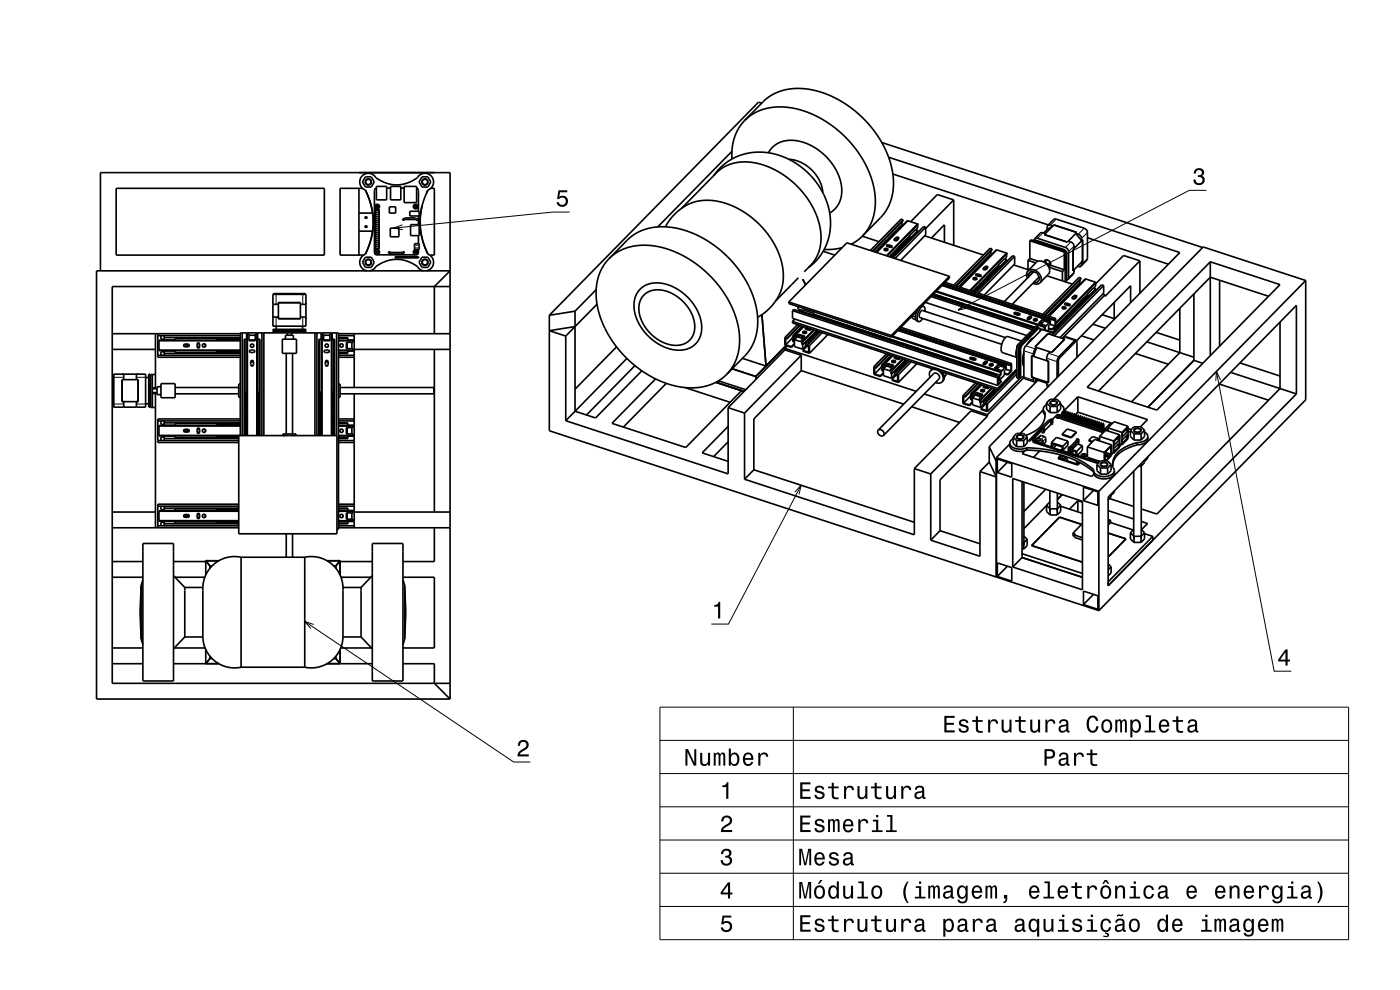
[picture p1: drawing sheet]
<svg xmlns="http://www.w3.org/2000/svg" width="297mm" height="210mm" viewBox="0 0 297 210" stroke-linecap="round" stroke-linejoin="round" font-family="sans-serif">
<g fill="none" stroke="#000" stroke-width=".35">
<path d="M24.6 39.9h44.2v14.2h-44.2zM76.1 40v14.1M76.9 39.9h-4.8v14.2h5M77.5 37.5h1.3l.6 1.1-.6 1.1h-1.3l-.6-1.1zM79.8 39.9l-.2 .1-.2 .4 .1 13.4 .4 .3h8.4l.4-.3 .1-.9M79.8 39.5h2.2v2.9h-2.2zM82 39.9h.8M82.8 39.5h2.2v2.9h-2.2zM85 39.9h.7M85.7 39.5h2.7v3.5h-2.7zM88.4 39.9l.4 .5v4.4M89.5 37.5h1.3l.6 1.1-.6 1.1h-1.3l-.6-1.1z"/>
<path d="M91.4 39.9h.7v14.2h-.9M151.5 37.2a12.2 12.2 0 0 1 15.7-3.5 15.1 15.1 0 0 1 8.6 16.7 11.3 11.3 0 0 1-4.4 6.4M155.3 32.1l-15.8 16M158 25.5l1.8-1.4 2.4-1 2.7-.4 2.9 .2 3 .7 2.8 1.3 2.9 1.8 2.7 2.2 2.4 2.8 1.8 2.7 1.3 3 .8 2.8 .2 2.9-.4 2.7-.9 2.4-1.4 1.9M158 25.5l-1.3 1.7-.9 1.9-.5 2.2v2.4M158 25.5l4.1-4.1 1.4-1.1 1.3-.7 1.4-.5 2.7-.3 2.1 .1 1.7 .3 3.7 1.2 3.4 1.9 3.2 2.7 2.9 3.4 2 3.4 1.2 3.6 .4 1.9v1.7l-.3 2.9-1.1 2.6-1 1.4-4.1 4.2M161.6 21.9l-.7-.2-44.4 45.2M163 32.4a5.7 5.7 0 0 1 7-2.3 11.8 11.8 0 0 1 8.6 10.7 5.1 5.1 0 0 1-2.6 4.4M167.4 33.8a8 8 0 0 1 7.1 7M187.1 30.2l68 22.3M188.5 33.4l61.8 20.2-40.4 41.2M189.4 36.9l33 10.8"/>
<path d="M21.3 57.4v-20.8h74.2v111.7M76.1 45.2h2.9M76.1 49h2.9M77.5 48l.1-.1 .2 .1v.2h-.2zM77.5 40.3a14.6 14.6 0 0 1 0 13.6M77.5 53.9a1.83 1.83 0 0 0-.7 2.9 1.83 1.83 0 0 0 2.9-.3 7 7 0 0 1 9.5 .7 1.83 1.83 0 0 0 2.6-.8 1.83 1.83 0 0 0-1-2.5M77.5 40.3a1.83 1.83 0 0 1-.7-2.9 1.83 1.83 0 0 1 2.9 .3 7.1 7.1 0 0 0 9.6-.7 1.83 1.83 0 0 1 2.5 .8 1.83 1.83 0 0 1-1 2.5M77.5 54.6h1.3l.6 1-.6 1.1h-1.3l-.6-1.1zM77.5 46h.2l.1 .2-.2 .1-.1-.1zM77.5 47.9h.2l.1 .2-.2 .1-.1-.1zM77.9 57.4h-57.4v90.9h75M78.4 57.4h11.5"/>
<path d="M79.6 44.4h.8v8.5h-.8zM79.7 45h.1zM79.7 46.3h.1zM79.7 48h.1zM79.7 48.4h.1zM79.7 48.8h.1zM79.7 49.7h.1zM79.7 50.5h.1zM79.7 51.8h.1zM79.7 52.7h.1zM79.8 44.5v.2zM79.8 45.4v.1z"/>
<path d="M79.8 45.8v.2zM79.8 46.7v.1zM79.8 47.1v.1zM79.8 47.5v.2zM79.8 49.2v.2zM79.8 50v.2zM79.8 50.9v.2zM79.8 51.3v.2zM79.8 52.2v.1zM79.8 43.7l.2-.1 .2 .3-.2 .1zM79.8 53.3h.2l.2 .3-.2 .1zM80.2 45h.1z"/>
<path d="M80.2 46.3h.1zM80.2 48h.1zM80.2 48.4h.1zM80.2 48.8h.1zM80.2 49.3h.1zM80.2 50.1h.1zM80.2 50.5h.1zM80.2 51h.1zM80.2 51.4h.1zM80.2 51.8h.1zM80.2 52.2h.1zM80.2 52.7h.1z"/>
<path d="M80.3 44.5v.2zM80.3 45.4v.1zM80.3 45.8v.2zM80.3 46.7v.1zM80.3 47.1v.1zM80.3 47.5v.2zM80.3 49.6v.2zM82.4 53.4h.4v.2h2.6v-.2h.4v.3l-.5 .2h-2.4l-.5-.2zM82.6 43.9h1.3v1.3h-1.3zM82.8 48.4h1.8v1.8h-1.8zM83.8 54.5h5v.2h-5zM85.4 46.4l.5-.2h2.2l.5 .2v.3h-.3v-.1h-2.5v.1h-.4z"/>
<path d="M86.9 44.8h2v1h-2zM87.1 47.6h1.8v2.4h-1.8zM87.9 51.7h1v1.2h-1zM88 43.7l.2-.1 .2 .3-.3 .1zM88 53.3h.2l.2 .3-.3 .1zM88.8 45.8v1.8M88.8 50v1.7M89.1 46.2v1.9M89.5 54.6h1.3l.6 1-.6 1.1h-1.3l-.6-1.1zM89.6 43.5a14.6 14.6 0 0 0 1.2 10.4M90.4 57.4h5.1l-3.4 3.4v10M90.8 40.3l-.3 .7"/>
<path d="M90.8 40.3a14.6 14.6 0 0 0 0 13.6M129.2 54.9l2-1.5 2.5-1 2.8-.4 2.7 .2 3 .9 2.8 1.2 2.7 1.7 2.9 2.4 2.1 2.5 1.9 2.8 1.4 3.3 .7 2.8 .2 2.9-.4 2.5-.9 2.2-1.4 2M129.2 54.9l-1.5 2-.9 2.2-.3 2.7 .2 3 .8 3 1.3 2.7 1.7 2.6 2.2 2.7 2.7 2.3 2.8 1.8 3.1 1.4 3 .8 2.9 .2 2.9-.5 2.2-.9 1.9-1.5M129.2 54.9l4-4.1 1.4-1.1 2.3-1.1 3.1-.5h1.6l2 .3 3.7 1.2 3.5 2 3.3 2.6 2.6 3 2.3 3.7 1.3 3.6 .3 2 .2 1.6-.4 3-1 2.5-1.1 1.6-4.1 4.2M141.2 48.1l1.2-1.8 1.4-1.5 1.9-1.3 1.7-.7 2.2-.3 2 .1 2.4 .6 2.2 .9 2.1 1.2 2.1 1.7 1.9 2 1.6 2.2 1.1 2.1 .8 2.3 .4 2.4-.1 2a10 10 0 0 1-5.4 7.3M144.6 44.2l7.6-7.8 1-.8 1.2-.6 2.2-.6h2.4l2.4 .4 2.8 1.1 3.1 2 2.8 2.7 2.2 3 1.3 3.3 .4 1.7 .2 1.6-.1 1.6-.3 1.4-1 2.1-2.2 2.4M169.4 58.9l-4.9 4.9M170.3 59.2l.6 1.2M174.6 53.3l2.5 .8M178.7 52.5l-1.8 .4h-2.1M182.9 50.1l3.6 1.2M183 50.1l-1.2 1-1.2 .7"/>
<path d="M187.6 53l.4-.2 .4 .2M187.6 52.8l.4-.1 .4 .2-.2 .2-.4 .1zM188.1 52.2l.4-.1 .8 .3M188.1 52.8l-.3 .4M188.1 52l.4-.1 .8 .4-.5 .2-.7-.3zM188.2 52.9l-.3 .3M188.4 52.1l-.1 .2M188.8 52.2l-.2 .2M188.9 52.2l-.2 .2M189.1 54h.1M189.2 54l-.3 .2M189.2 53.9v.1"/>
<path d="M189.2 52.3l-.2 .2M190 49.2v.1M190 49.2h.1M190 49.2l-4.2 4.3M190 50.4a.44 .44 0 0 1 .7 .1l-.4 .5a.44 .44 0 0 1-.7-.1zM190.6 50.5l-.5 .6M190.7 50.6l-.5 .4M190.7 52.4v.1M190.7 50.6l-.6-.1-.4 .4M190.7 52.4l-.2 .2M190.8 52.2l.2 .2M190.9 52.1l.2 .2"/>
<path d="M191.3 47.1v.7M191.5 47.8h-.3l-5.6 5.7M191.6 46.6l-.4-.1-6.6 6.6M191.6 46.6v.2l-6.4 6.5M191.6 46.6l-6.5 6.7M192.3 50.8l.1 .2M192.4 50.6l.3 .1M192.6 46.8l-6.7 6.7M192.6 46.8l2.1 .7M192.6 46.8l-6.6 6.8M192.8 50.1v.5M192.8 50.1l.4 .1-4.3 4.3"/>
<path d="M192.8 50.2l-4.1 4.2M194.7 47.5v.1l-6.5 6.7M194.7 47.7v.6l-.4 .4M194.7 47.5l-6.6 6.8M194.7 49.1l.1 .1M194.7 48.9l-.5-.2-1.4 1.4M194.7 48.9l-5.6 5.7M194.7 48.9v.4M196.2 50l12.4 4.1M196.4 48.2v1.6l-5.3 5.4M196.4 48.2l-6.5 6.6M196.4 48.2l-.5-.1-6.5 6.6"/>
<path d="M197.6 50.5l2.8-2.8v3.7M200.5 59.9l23.5 7.7M201.4 58.6v.3l-5.8 6M201.4 58.6l-12.3 12.6M201.4 58.6l-21.7-7.1-12.4 12.6M202.3 42.4l-3.5-1.1-5.6 5.7M202.3 42.4l-5.9 6.1M202.3 42.4v9.6M206.4 59.2l.4-.2 .5 .2M206.4 59l.4-.1 .5 .2-.2 .2h-.4zM207 58.4l.4-.1 .7 .3M207 59l-.3 .3"/>
<path d="M207 58.2l.4-.1 .8 .4-.5 .1-.7-.2zM207.1 59.1l-.3 .3M207.3 58.3l-.2 .2M207.6 58.4l-.2 .2M207.8 58.4l-.2 .2M208.1 58.5l-.2 .2M208.6 57.1l.4-.4 .6 .1-.5 .4M208.9 55.4v.1M208.9 55.4h.1M208.9 55.4l-5.4 5.5M209.5 56.7l-.5 .5M209.5 58.6h.1"/>
<path d="M209.5 56.8l.1-.1a.44 .44 0 0 0-.7-.1l-.4 .4a.44 .44 0 0 0 .7 .1M209.6 58.5v.1M209.6 58.6l-.2 .2M209.7 58.4l.2 .2M209.8 58.3h.1M209.8 58.3l.2 .2M210.2 53.2v.8M210.4 54l-.3-.1-6.8 6.9M210.5 52.8v.2l-7.6 7.7M210.5 52.8l-.5-.1-7.7 7.8M210.5 52.8l-7.7 7.8M211.2 56.9l.1 .2"/>
<path d="M211.3 56.8l.3 .1M211.5 53l-7.9 7.9M211.5 53l2 .7M211.5 53l-7.8 7.9M211.7 56.3v.5M211.7 56.3l.3 .1-5.4 5.4M211.7 56.4l-5.3 5.4 1-1M213.5 53.7l.1 .1-7.7 7.9M213.5 53.7l-7.7 7.9M213.5 53.9v.6l-.4 .4M213.6 55.3h.1M213.6 55.1l-.5-.2-1.4 1.4"/>
<path d="M213.6 55.1l-6.8 6.9M213.6 55.1v.4M215.1 56.2l3 1M215.3 54.4l-7.7 7.8M215.3 54.4l-.5-.2-7.7 7.9M215.3 54.4v1.6l-6.5 6.6M218.1 57.5l1.7-1.8a1.98 1.98 0 0 1 2.9 2l-.3 .5-1.8 1.8M218.1 57.5a1.32 1.32 0 0 0-.1 1.5M218.1 57.5a1.98 1.98 0 0 1 2.8 2l-.3 .5M218.1 58.3l.2 .4M218.1 58.3l.6-.8 1.3 .4 .6 1.2-.6 .9-.6-.2M218.1 55.2l1.6 .6"/>
<path d="M218.1 57.2l.2 .1M218.1 55.2v2M218.5 54.8l1.7 .6M218.5 51.1l.2-.2 7.3 2.4M218.5 51.1l7.3 2.4M218.5 54.8l-.4 .4M218.5 51.1v3.7M218.8 57.5l-.7 .8M219.1 51h.6l5.9 1.9 .4 .3 .3 .6v5.5l-.3 .5 .2-.3v-5.6l-.2-.5M219.3 57.7l-6.3 6.3M219.3 51.1h.2M219.5 50.6l.6-.1 5.9 2 .4 .3 .3 .6v5.5l-.1 .3"/>
<path d="M219.5 50.6l-.1 .3M220.4 58.8l-5.7 5.8M220.6 60a1.31 1.31 0 0 1-1.5 .1M221.4 55.5a1.28 1.28 0 0 1 1.1 1.1l.3-.3M221.5 55.6a.71 .71 0 0 1 .8-.5 .71 .71 0 0 1 .6 .8l-.1 .4M221.5 49.8l4.9 1.6 .2-.3M221.6 49.8h.1M221.8 55.2l-.1 .4M221.8 49.5a.96 .96 0 0 0-1.1 0l-1.2 1.1M222.1 58.5l5.4 1.8M222.2 48.6l-.8 .8M222.3 55.2l-.6 .4"/>
<path d="M222.3 47.8a.96 .96 0 0 1 1.1 .1l-1.3 .8zM222.3 47.8l1.2-1.2 .4-.2 6.1 2 .4 .3 .3 .6v5.5l-.1 .4-1.3 1.3M222.5 56.7l2.9 .9M222.8 56.4h-.4M222.8 55.7l-.4 .6M222.8 55.7h.1M222.8 56.3l3 .9M222.9 56.2l-.5 .1M223.6 47.7l4.8 1.6-1.8 1.8M223.6 47.7h-.1M223.6 47.7l-2.1 2.1M225.4 57.6v2"/>
<path d="M225.5 53l.2 .2M225.8 57.2l-.4 .4M225.8 53.5v3.7M226 53.3v6.5M226 53.3l-.2 .2M226.6 59.2l-.3 .2M226.6 51.1a1.14 1.14 0 0 1 1 1.8v4.6l.3-.2M227.6 52.9h.1M227.7 57.4h-.1M227.9 57.3h.1M227.9 57.3h-.1M227.9 57.3l-.2 .8-1.1 1.1"/>
<path d="M228.2 49.5a1.27 1.27 0 0 1 1.2 1.6zM229.1 59.4v.7M229.3 56.5l-.3 .1-.4-.1M229.3 59v.2l-7.5 7.7M229.3 59l-.4-.2-7.7 7.9M229.3 59l-7.6 7.8M229.4 55.6l-.1 .9M229.4 55.6v.1M229.6 50.9h.1M229.7 55.4l-2 2M229.7 50.9l-2 2M229.7 55.4l-.3 .2"/>
<path d="M229.7 50.8l-.3 .3M229.7 55.4l-.1 .1M229.7 50.8v4.6M230.3 59.2l-7.8 7.9M230.3 59.2l2.1 .7M230.3 59.2l-7.7 7.9M230.7 50.4l17.2 5.6M232.4 59.9l.1 .1-8.5 8.7M232.4 59.9l-8.4 8.6M241.8 55.3l-7.4 7.6v-.4M241.8 55.3l-3.5-1.1-5.9 6M241.8 55.3v6.9"/>
<path d="M256.8 55.5l14.7 4.9-26.1 26.6-14.8-4.8zM256.8 55.5v19.9M258.7 59.4v14M277 59.5v25.3l-43.9 44.7M277 59.5l-43.9 44.7M277 59.5l-21.8-7.1-31.7 32.3M23.8 70.8h27.2M23.8 74.1h9.2M24.1 79.4h6.8v7h-6.8M24.1 79.4v7M24.1 79.4l-.1 .1v6.7l.1 .2M26.3 79.4v1.1"/>
<path d="M28.9 79.4v1.1M31.6 79.4h.2v7h-.2zM32.3 79.4v7M33 70.8v11.7M33 79.4h-1v7h1M33.5 70.8v5h17.5M33.5 71.2h17.5M33.5 75.4h17.5M33.7 72.3h17.3M33.7 74.3h17.3M34.1 71.2v.7h.7M34.8 74.5h2.3"/>
<path d="M34.8 72.1h2.3M34.8 74.6h-.7v.8M34.8 71.2v1M34.8 74.4v1M34.8 71.6h16.2M34.8 75h16.2M37.1 74.4v.4h13.9M39 73.1l.8-.1 .3 .3-.3 .3h-.5l-.3-.3zM39.4 73v.6M39.6 73l.1 .4-.1 .2M41.8 73h.4l.1 .2M41.8 72.9l.5-.1v.2v.6l-.2 .2-.3-.2z"/>
<path d="M42.3 73.4l-.3 .2h-.2M43.6 73v.5M46 74.4v.2l4-.1M46 72h5M46 74.5h5M47.6 71.9v.1M47.6 74.5v.1M48 71.9v.1M48 74.5v.1M50 72l-4-.1v.3M50.3 74.5l.7 .1M51 71.9l-.7 .1"/>
<path d="M51 71.8h-13.9v.4M51 72.2h-17.3v2.2h17.3M51.4 70.6v21.8M52 71.9v20.5M52.3 70.6v1.3M52.4 71.9h-.6v20.5M52.5 70.9v21.5M52.8 72.1h1.4M52.8 71.1h1.4M53 74.3l.8-.1 .2 .3-.2 .3h-.6l-.3-.2zM53.3 77.5h.4M53.3 76.5h.4l.1 .3v.5l-.3 .3-.3-.3z"/>
<path d="M53.8 76.7l-.4 .1-.2-.1M54.5 70.9v21.5M54.6 71.9h.5v20.5M54.6 70.6v1.3M55 71.9v20.5M55.6 70.6v21.8M56 70.6v21.8M57.9 70.6v-.3h7v.3M57.9 62.4v6.8h7v-6.8M57.9 69.9h7v.2h-7zM57.9 67.2h1.2M57.9 64.6h1.2"/>
<path d="M57.9 62.4h7M57.9 62.4l.2-.1h6.6l.2 .1M58.6 69.2v.7M59.1 64.2h4.6v3.4h-4.6zM59.1 64.2h4.6M59.1 67.6h4.6M59.6 70.1v.2M59.9 71.9h3v3.1h-3zM60.3 64.2h.1M60.6 71.9v-.8h1.6v.8M60.7 75v17.1M61 70.6v.5"/>
<path d="M61.8 70.6v.5M62.1 75v17.1M62.5 64.2h.1M63.2 70.1v.2M63.7 67.2h1.2M63.7 64.6h1.2M64.2 69.2v.7M66.8 70.6v21.8M67.2 70.6v21.8M67.8 71.9v20.5M68.1 70.6v1.3M68.2 71.9h-.6v20.5"/>
<path d="M68.3 70.9v21.5M68.7 72.1h1.3M68.7 71.1h1.3M68.8 74.3l.8-.1 .3 .3-.3 .3h-.6l-.2-.2zM69.1 77.5h.4M69.1 76.5h.4l.1 .3v.5l-.3 .3-.3-.3zM69.6 76.7l-.4 .1-.2-.1M70 72.1v.2M70.3 70.9v21.5M70.4 71.9h.6v20.5M70.5 70.6v1.3M70.8 71.9v20.5"/>
<path d="M71.4 70.6v21.8M71.8 70.8h23.7M71.8 71.2h3.3M71.8 75.4h3.3M71.8 75.8h3.3M71.8 71.6h2v.6M71.8 71.8h2M71.8 74.8h2M71.8 72.3h3.1M71.8 72.2h3.1v.4h-1.4v1.4h1.4v.4h-3.1M71.8 74.3h3.1M73.5 73.9h.1"/>
<path d="M73.6 72.6v1.4M73.8 74.5h1.3M73.8 72.1h1.3M73.8 74.4v.6h-2M74.6 72.6v1.4M75.1 74.1h20.4M75.1 70.8v11.4M92.1 74.1v34.5M95.5 60.8h-71.7v84.1h71.7M116.5 66.9v24.5l116.6 38.1M120 71.3v17.9M122 66v21.2l4.3 1.5 9.9-10"/>
<path d="M122 69.3l-5.5 .8 3.5 1.2M122 66l-5.5 .9M126.5 61.4l-4.5 4.6M126.7 64.5l-6.7 6.8M130.8 73.6l-8.8 9M133 76l-13 13.2M134.7 77.6l-10.3 10.4M135.8 61.3a6.2 6.2 0 0 1 7.5-.2 9.9 9.9 0 0 1 5.5 9.4 4.8 4.8 0 0 1-6.3 3.6 10.4 10.4 0 0 1-8-9.8 4.7 4.7 0 0 1 1.3-3zM136.7 62.5a5.4 5.4 0 0 1 6.5 .1 7.8 7.8 0 0 1 4 8 4.2 4.2 0 0 1-5.7 2.3 8.5 8.5 0 0 1-5.9-8.1l.3-1.3zM155.3 78.2l5 1.7M160.3 79.9l.1 .5M161.6 66.7l.9 10.9-5-1.6"/>
<path d="M166.5 74.2l-12 12.3M166.5 71.6v1.6l1.4 .5M166.5 73.9v.3M166.5 74.2l3.5 1.2M166.5 73.9l27.9 9.1M166.5 71.6l.4 .1M166.7 73.1l1.2 .4M166.8 73.3l-6.5 6.6M166.9 71.9l-.2-.1v1.3M166.9 71.7v.2M167 73.4l-.5 .5M167.3 64.1v.3l21.8 7.1"/>
<path d="M167.3 64.1l21.8 7.1M167.9 73.5v.2M168.1 68.2v.3l29.8 9.7M168.1 65.9v1.6l43.5 14.3M168.1 68.2l43.5 14.2M168.1 65.9l.3-.3 43.5 14.3M168.1 65.9l43.5 14.2M168.2 71.3h.1M168.2 71.7v.7M168.2 71.3v.3M168.2 71.6v.9h.2M168.2 71.6l.4 .2"/>
<path d="M168.3 71.3v.1M168.4 72.5h.1M168.5 72.4h.1M168.5 72v1.5l1.8 .6M168.5 72l1.6 .6M168.5 72.9l-.6 .6M168.5 73l-.6 .7M168.5 72.4l-.1 .1M168.6 71.9h-.2v.6M168.6 71.8v.1M168.6 67.7l-.5 .5M169.2 68.9l-2.7 2.7"/>
<path d="M169.3 65v.6l.9 .2M169.4 70.9l1.4 .5-.9 .8M169.4 71.1l1.3 .4M169.4 70.9l-.8 .9M169.4 71.1l-.8 .8M169.4 70.9v.2M169.6 69l-2.7 2.7M169.7 71.2l-.3 .3M169.7 65.7l-.2 .3M169.8 69l-2.9 2.9M169.9 72.2l.4 .1M170 78.6l-10.1 10.3v10.7"/>
<path d="M170 78.6l21.7 7.1M170 75.4v3.2M170 75.4l-12.1 12.2M170 66l.3-.3 2.4 .8M170 66v.2M170 66l40.7 13.3M170.2 69.2l-2 2.1M170.2 71.3l-.3 .4M170.3 71.3l-.4 .4M170.3 70.6l.4-.2 .4 .2M170.3 72.3l.1 .1M170.3 70.4l.4-.2 .4 .3-.1 .2h-.5z"/>
<path d="M170.3 71.8l-1.2-.4-.6 .6M170.3 74.3v.2l1.4 .4M170.4 72.4l-.1 1.7M170.4 69.2l-2.1 2.1M170.4 69.3l-3.7 3.8M170.5 69.3l-2.3 2.3M170.8 73.3l.7 .2M170.8 69.8l.5-.1 .7 .3M170.9 70.4l-.4 .3M170.9 73.5v-.2l.3 .1-.9 .9M170.9 73.5h.2M170.9 72.6v.4"/>
<path d="M170.9 73.5l-.6 .6M171 70.5l-.3 .3M171.2 69.5l-.4 .1 .1 .2 .9 .3 .2-.1v-.2M171.2 69.7l-.2 .2M171.3 73.2v.1l.2 .1v1.3l-1.2-.4M171.3 73.2l.4 .1M171.5 72.4l-.7 .7 .5 .2M171.5 72.3v.7M171.5 72.3l.1 .1M171.5 69.8l-.2 .2M171.6 69.8l-.2 .2M171.6 72.4v.4"/>
<path d="M171.7 73.3v1.6M171.9 71.5h.1M171.9 69.9l-.1 .2M171.9 71.5l-1 1.1M171.9 71.5l.2 .2M172.6 70l-2.3 2.3M172.7 70l-2.3 2.4M172.7 66.5l-.2 .2 38.3 12.5M172.7 66.5v.3M172.7 66.7l39.5 12.9M172.9 70.5h.1M173 70.4l-.3 .3"/>
<path d="M173 66.8v.1M173.2 70.2l-2.9 2.9h-.2v-.7l-.2-.2M173.2 66.8v.1M173.5 70.3l-2 2M173.7 70.3l-2.1 2.1M174 70.4l-2.7 2.8M174.4 70.6l-2.7 2.7M175.6 67.6l-.1 .1M175.6 71l-3.9 3.9M175.7 67.7h-.1M175.8 67.8l.3 .1M176.2 67.8v.1"/>
<path d="M176.2 67.9h.1M178.3 68.5l-.1 .1M178.5 68.7l.3 .1M178.9 68.7v.1M178.9 68.8h.1M179.9 69l-.1 .1M181.9 69.8l1.8 .5M182.3 69.8h.1M183.6 70.2v.1M183.7 70.3l2.4 .8M183.7 70.3h-.1M185.3 70.8h.1"/>
<path d="M185.4 77.8v1.6l1.4 .5M185.4 77.8l.4 .1M185.6 79.3l1.2 .4M185.8 78.1l-.2-.1v1.3M185.8 77.9v.2M186.1 71.1h-.1M186.1 71.1h.1M186.4 71.2l1.8 .6M186.4 71.2h.1M186.8 79.7v.2M187 77.8l.1 .2M187 77.8h.1"/>
<path d="M187 77.8l-1.4 1.5M187 78.6h.1M187 77.4v.3M187 77.9l.1 .7 .2 .1M187 77.4l.2 .1M187.1 77.8l.3 .1M187.2 77.5v.1M187.3 78.7h.1M187.4 78.5h.1M187.4 78.2v1.5l1.8 .6M187.4 78.2l1.6 .5M187.4 79.1l-.6 .6"/>
<path d="M187.4 79.2l-.6 .7M187.4 78.5l-.1 .2M187.4 77.9v.2M187.4 78.1l-.1-.1v.7M187.9 71.7h.1M188 71.7h.1M188.1 75l-2.7 2.8M188.2 71.8l2.4 .8M188.2 71.8h-.1M188.3 77.1l1.4 .4-.9 .9M188.3 77.2l1.2 .5M188.3 77.1l-.9 .8"/>
<path d="M188.3 77.2l-.9 .9M188.3 77.1v.1M188.5 75.2l-2.7 2.7M188.6 77.3l-.4 .4M188.6 71.9h.1M188.6 75.2l-2.8 2.9M188.7 71.9h.1M188.8 78.4l.4 .1M189.1 75.4l-2.1 2M189.1 71.2v.3M189.1 77.5l-.4 .4M189.2 76.8l.4-.2 .4 .2"/>
<path d="M189.2 78.5v.1M189.2 71.4l23 7.6M189.2 76.6l.4-.2 .4 .3-.2 .2h-.4zM189.2 78l-1.2-.4-.6 .6M189.2 78.6v1.7M189.3 75.4l-2.1 2.1M189.3 71.3l22.9 7.5M189.3 75.4l-2.3 2.4M189.4 75.5l-2.3 2.3M189.6 79.4l.8 .3M189.7 72.2v.1M189.7 75.9h.4l.8 .2"/>
<path d="M189.7 76.6l-.3 .3M189.7 79.5l.4 .1-.9 .9M189.7 78.7v.5M189.7 79.5v.2M189.7 79.7l-.5 .6M189.7 79.7h.3M189.9 76.7l-.3 .2M190 75.7l-.3 .1v.2l1 .2 .2-.1-.1-.2M190.1 75.8l-.2 .2M190.2 79.4v.1l.2 .1v1.3l-1.2-.4M190.2 79.4l.4 .1M190.4 75.9l-.2 .2"/>
<path d="M190.5 70.1l22.9 7.5M190.5 76l-.2 .2M190.5 78.6l-.2-.1v.7M190.5 78.6v.4M190.5 70l23 7.6M190.6 79.5v1.6M190.6 72.6h.1M190.8 69.8l23.5 7.7M190.8 77.7h.1M190.8 76.1l-.2 .1M190.8 77.7l-1.1 1.1M190.8 77.7l.2 .2"/>
<path d="M190.9 69.7l23.4 7.7M190.9 72.7l2.1 .7M191.1 69.4l23.5 7.7M191.5 76.1l-2.3 2.4M191.6 76.2l-2.4 2.4M191.8 76.6v.1M191.9 76.6h.1M191.9 76.6l-.3 .2M192.1 76.3l-2.9 3h-.2v-.7l-.2-.2M192.3 73.1h.1M192.4 73.1h-.1M192.4 76.4l-2.8 2.9 .6 .1"/>
<path d="M192.6 76.5l-2.1 2.1M192.9 76.6l-2.7 2.8M193 73.3h-.1M193 73.4l2.1 .7M193.3 76.7l-2.7 2.8M193.4 67.1l.2 .5 .7 .2M193.5 67l.7 .2M194 73.7h.1M194.5 66l-.2 .7a1.02 1.02 0 0 0 .6 1.5M194.5 77.1l-3.9 4M194.5 66l-5.4 5.5M195.4 74.2l1.8 .5"/>
<path d="M195.6 64.9a1.34 1.34 0 0 0-1.1 1.1M195.6 64.9l.3 .1M195.7 67.5a.99 .99 0 0 1-.8 .7M195.9 65a.93 .93 0 0 1 .3 1M195.9 65a2.31 2.31 0 0 0-1.3 2.4v.6l.3 .2M196.3 64.1l21.5 7.1M196.6 74.5h.1M196.7 74.5v.1M197.2 74.7l.4 .2M197.2 74.7v.1M197.4 78.6a1.8 1.8 0 0 1 2.1 .4 1.8 1.8 0 0 1 .4 2M197.4 78.6a1.24 1.24 0 0 0-.1 1.4"/>
<path d="M197.5 62.9l21.6 7M197.5 74.9l1.8 .5M197.8 62.7l21.5 7M197.9 78.2a1.74 1.74 0 0 1 1.9 .7M197.9 78.2l-.5 .4M197.9 62.5l21.5 7.1M198 62.4l21.5 7.1M198.1 62.4h.1M198.4 75.1h.1M198.5 61.9l23.1 7.5M198.7 61.8l22.9 7.5M199.1 62.7h-.1"/>
<path d="M199.3 75.4v.1M199.7 75.5l-.1 .1M199.8 75.5l-.1 .1M199.8 78.9a1.43 1.43 0 0 1 .1 2.1M199.8 78.9l11.8 3.8M199.8 60.5l23 7.6M199.9 60.5l22.9 7.5M200 63l-2-.6 21.6 7M200 63l-.1 .1M200 63v.1M200.1 60.3l23.6 7.7M200.2 60.1l23.5 7.7"/>
<path d="M200.3 63.1l1.8 .6M200.3 63.1v.1M200.6 79.1l.1 .3M200.7 79.4l-.4 .6M200.7 79.4l-.4 .5M201.7 63.6h.1M202.1 63.7l2.4 .8M202.1 63.7l-.1 .1M202.3 63.8h.1M203.4 64.1h.1M203.5 76.8h.1M204.4 77v.1"/>
<path d="M204.5 77.1h.1M204.5 64.5h.1M204.5 64.5v.1M204.8 64.7l2.1 .6M205.7 77.5h-.1M205.8 76.1l.5-.1 .7 .3M205.8 77.5l-.1 .1M205.8 76.1l1 .3M205.8 75.9l.5-.1 .8 .4-.6 .2-.7-.3zM206 65h.1M206.1 65h.1M206.6 61.8v.1"/>
<path d="M206.6 61.8l-.1 .1M206.9 77.9h-.1M206.9 65.3l1.8 .6M207.1 78l.3 .1M207.4 60.8h.1M207.4 60.8l.1 .2M207.5 78.1h.1M207.8 65.5l-.1 .1M208 60.2h.1M208 60.1l-.2 .3M208.6 77.2h.1M208.7 77.1l.4 .2"/>
<path d="M208.7 65.9h.1M208.7 65.9h-.1M208.8 77l.4 .2M208.9 76.7l.3-.1 .3 .2-.4 .5h-.5v-.3zM209.1 66h-.1M209.1 66v.1M209.1 78.6v.1M209.5 76.9l-.4-.1-.5 .4M209.9 77.5l.4-.2 .4 .2M209.9 77.2l.6-.1 .2 .3-.2 .2h-.4l-.2-.1zM209.9 77.4l.6 .2M209.9 77.5l.3 .1"/>
<path d="M210.7 79.3v.2M210.8 79.2v.3M210.8 79.2l-.1 .1M210.8 79.4l.2 .1M211 79.2v.4M211.3 78l.4 .1M211.4 77.9l.4 .1M211.8 77.3l-.8 .8 1.4 .5M211.8 77.3l1.4 .5M211.8 77.5l1.4 .5M211.8 77.5l-.7 .7M211.8 77.3v.2"/>
<path d="M211.9 79.9l-.3 .2M211.9 79.9l-.2 .3v1.3l.7-.7M212 77.8l-.5 .5M212.1 79.6v1M212.2 78.8v.2M212.2 79v.6M212.4 78.6l-.2 .2M212.4 78.8l-.2 .8M212.4 78.6v.2M212.9 67.2v.1M213.1 78.4v1.2l-1 1M213.1 78.1l-.7 .7"/>
<path d="M213.1 79.1l.7 .3M213.1 79.3l.7 .2M213.2 77.8v.2M213.3 71.6l-17.7-5.8a1.16 1.16 0 0 0-.5 1.6l17.4 5.6M213.4 78.3l1.1 .4M213.4 77.6l-.2 .2M213.5 77.6h-.1M213.5 77.6l-.2 .9v-.6l-.1 .1M213.7 67.5v.1M213.8 79.4v.1M213.8 67.6h.1M213.8 67.5v.1"/>
<path d="M213.9 67.6h-.1M214.3 77.4v.1M214.3 77.5l.2-.1v1.3M214.5 78.7l-.7 .7M214.6 77.1v1.6l-.8 .8M214.6 77.1l-.3 .3M215 67.9v.1M215.1 66.5l.5-.1 .8 .3M215.1 68h.1M215.1 66.5l1.1 .4M215.2 66.3h.4l.8 .4-.5 .1-.7-.2zM215.7 79.3l-6.2 6.4"/>
<path d="M215.7 78.7l-6.7 6.8M215.7 78.6l-4.1 4.1M215.7 73.3v6.9l.4 .1M215.7 73.3l.4 .2M215.7 78.2l-4.1 4.2M216.1 73.5v6.8M216.2 68.3l-.1 .1M216.4 80l-.3 .3M216.4 68.5l.4 .1M216.7 72.3l-2.9-.9a2.33 2.33 0 0 0-1.4 2.3 .96 .96 0 0 0 .3 1.1l3 1-.2-.8 .2-1.1M216.8 68.5v.1M217.2 79.7l-.5 .4"/>
<path d="M217.2 74.7a4.1 4.1 0 0 0 0 3.1M217.9 67.7h.1M218 67.6l.5 .1M218.1 67.5l.5 .1M218.3 67.2l.3-.1 .3 .1-.5 .5h-.4l-.1-.2zM218.5 69.1h.1M218.9 67.3l-.4-.1-.6 .5M218.9 75.5l3.5 1.1M218.9 80h.1M218.9 75.4v.1M219.2 75.6l-.3-.2v4.6M219.3 71.7l-.8 .5-.6 .8"/>
<path d="M219.3 67.7l.5-.1 .3 .2-.2 .2-.5 .1-.1-.1zM219.3 67.9l.4-.2 .4 .2M219.3 67.9h-.1M219.3 67.9l.6 .2M219.3 68l.3 .1M219.9 73.7a1.97 1.97 0 0 0-.7 1.9M219.9 73.7l-.7 1.9M219.9 73.7l2.8 .9M220.2 69.2l-.3-.1-4.2 4.2M220.2 69.2l-4.1 4.3M220.2 69.2v.3M220.5 69.6h-.5l-3.6 3.8-.2 .7v5.5l.2 .4"/>
<path d="M220.5 69.6l-3.6 3.5-.3 .6-.1 6 .2 .4M220.5 69.6l.1 .6M220.6 69.8l.4 .1M220.6 68.4l.5 .2M220.6 70.1l.1 .1M220.7 68.3l.4 .2M221.1 67.8l-.8 .8 1.5 .5M221.1 67.8l1.5 .5M221.1 67.9l1.5 .5M221.1 67.9l-.6 .7M221.1 67.8v.1M221.4 68.2l-.5 .6"/>
<path d="M221.6 69.3v.1M221.6 69.4v.6M221.7 70h.1M221.8 69.1l-.2 .2M221.8 69.2l-.1 .8M221.8 69.1v.1M222.3 70.8l.4 .1M222.3 70.8h.1M222.3 70.8l-2.8 2.8 .4 .1M222.3 70.8l3.6 1.1M222.4 76.6h.1M222.4 76.6v4.6l-.4-.1 .2 .8"/>
<path d="M222.4 68.9v1.1l-.1 .2M222.4 68.6l-.6 .6M222.4 69.6l.8 .2M222.4 69.8l.8 .2M222.6 68.3v.1M222.7 70.9h.1M222.7 74.6a1.97 1.97 0 0 0-.7 1.9M222.7 74.6l.4 .2M222.8 68.1l-.2 .2M222.8 68.8l1.1 .3M222.8 68v.1M222.8 68l-.1 1v-.7l-.1 .1"/>
<path d="M223.2 69.8v.2M223.2 70.5l-2.1-.7-3.5 3.6-.3 .5-.1 6.2 .1 .2 2.1 .7M223.2 70.5l.2 .6M223.2 70.5l-.5 .4M223.5 69.7l.5 .2M223.7 68l.2-.2v1.3M223.7 67.8v.2M223.9 69.8h.1M223.9 69.1l-.7 .7M223.9 69.7h.1M224 67.6v1.6l-.8 .8M224 69.9v.3l-.6 .6"/>
<path d="M224 69.9l-.7 .6M224 67.6l-.3 .2M224.3 69.2v.1M224.3 69.2l-.5 .6M224.3 69.2l-.6 .6M224.4 69.1l-.1 .1M224.4 69h.1M224.4 69v.2M224.5 69v.1M224.9 68.7h.1M224.9 68.3h.1M225 68.3v.1"/>
<path d="M225 68.3l-1.4 1.4M225 68.6h.1M225.1 68.5h.1M225.3 65.4l.4-.2 .4 .2M225.3 65.2l.4-.2 .5 .3-.2 .2h-.5zM225.5 71.8l.5-.4 2.2 .7M225.5 71.8h.1M225.5 68v.1M225.5 68l-1 1M225.5 68l-1.1 1M225.8 64.5h.5l.7 .2M225.9 71.9v.1"/>
<path d="M225.9 65.2l-.3 .3M225.9 64.4l.4-.1 .8 .4-.5 .1-.7-.2zM225.9 71.9l-2.8 2.9M226 65.2l-.3 .3M226.2 64.4l-.2 .2M226.2 67h.1M226.3 67l.1 .2M226.5 64.5l-.2 .2M226.6 64.6l-.2 .2M226.9 66.3v.1M226.9 66.3l-.2 .2M226.9 66.3h.1"/>
<path d="M226.9 64.7l-.1 .1M227.8 61.6v.1M227.8 61.6h.1M227.8 61.6l-5.4 5.5M227.8 62.8a.44 .44 0 0 1 .7 .1l-.4 .4a.44 .44 0 0 1-.7-.1zM228.2 72.1l-3.8 3.9-.1 .7v3.4M228.2 72.1l.2 .4M228.4 62.9l-.5 .5M228.4 64.8h.1M228.4 62.9h-.6l-.4 .4M228.4 72.5h-.2l-3.5 3.5-.2 .7v3.1M228.4 72.5l.1 3.3"/>
<path d="M228.5 64.7l-.3 .2M228.5 64.7h.1M228.6 64.6l.2 .2M228.7 64.5h.1M228.7 64.5l.2 .2M229.2 60.2l-.2-.1-6.8 6.9M229.4 71.2l2.7 .9M230 63.1l.2 .2M230.2 63l.2 .1M230.6 62.5v.4M230.6 62.5l.3 .1-7.1 7.2 .1-.1M230.6 62.6l-7.1 7.1"/>
<path d="M231.8 68.8l2.7 .8M232.4 60v.7l-.4 .4M232.5 61.2l-.5-.1-1.4 1.4M232.5 61.2l-8.5 8.7M232.5 61.2v.5M232.5 61.5h.1M233.8 66.8l2.6 .8M233.9 62.4l.5 .1M234.1 60.6v1.6l-9.2 9.4M234.1 60.6l-10.4 10.6M234.1 60.6l-.4-.2-10.3 10.5M234.4 62.5l-9 9.3"/>
<path d="M236.4 64.2v3.6M239.9 64.2v-3.6l-11.5 11.7M240.9 75l7 2.3M243.3 72.5l10 3.3M245.3 70.5l5 1.6M250.3 65.4v9.4l-10.3 10.4M253.3 76.4l-9.8 10M253.3 76.4l1.9 .7M253.3 62.3v14.1M261.1 79l13.9 4.6M263 77l8.5 2.8M269.1 62.8l-12.3-4-23.7 24.1"/>
<path d="M271.5 68.3v14.1l-26.1 26.6-3.3-1M25.9 80.5h3.4v4.7h-3.4zM25.9 81.7h.1M25.9 84h.1M26.3 85.2v1.2M28.9 85.2v1.2M29.3 80.5v4.7M30.9 80.1h.7M30.9 85.7h.7M31.8 81h.2M31.8 84.7h.2M32.3 83.5h.7"/>
<path d="M32.3 82.3h.7M32.3 82.4l.5 .1M32.3 82.5h1M32.3 83.3h1M32.5 82.4v.1M32.5 83.3v.1M32.8 83.3l-.5 .1M33 83.3v28.7M33.5 89.3h17.5M33.5 93.5h17.1M33.7 90.4h17.3M33.7 92.4h17.3v-21.8h20.8v41.7h-.3"/>
<path d="M34.1 81.4h3v3h-3zM34.1 89.3v.7h.7M34.1 82h-.8v1.7h.8M34.8 92.7h-.7v.8M34.8 89.3v1M34.8 92.5v1M34.8 92.5h2.3M34.8 90.2h2.3M34.8 89.7h16.2M34.8 93h15.8M37.1 92.5v.4h13.5M37.1 83.5h13.5"/>
<path d="M37.1 82.2h13.5M39 91.1h.8l.3 .3-.3 .3h-.5l-.3-.3zM39.4 91.1v.6M39.6 91.1l.1 .4-.1 .2M41.8 91l.4 .1 .1 .2M41.8 90.9h.5v.2v.6l-.2 .2-.3-.2zM42.3 91.5l-.3 .2h-.2M43.6 91.1v.5M46 92.5v.2l4-.1M46 90.1h5M46 92.6h4.6M47.6 90v.1"/>
<path d="M47.6 92.6v.1M48 90v.1M48 92.6v.1M50 90.1l-4-.1v.3M50.3 92.6l.3 .1M50.6 92.4h20.9v20.8h-20.9zM51 88.9h-17.5v5h17.1M51 89.9h-13.9v.4M51 90.3h-17.3v2.2h16.9M51 90l-.7 .1M51 81.4h-.4v2.9h.4M52.1 85.1h.1"/>
<path d="M52.1 84.8h.1M52.1 89.5h.1M52.1 89.1h.1M52.2 87.1v4M52.2 91.5l-.1 .9M52.2 83.1v9.3M52.4 92.4v-21.5h.4v1.4h1.4v-1.4h.4v21.5M52.4 83.1h-.3l.1 3.7M54.6 83.1h.2l-.1 3.7M54.7 85.1h.1M54.7 84.8h.1M54.7 87.1v4"/>
<path d="M54.7 89.5h.1M54.7 89.1h.1M54.7 91.5l.1 .9M54.7 83.1v9.3M60 92.4v-.3h2.8v.3M68 85.1h.1M68 84.8h.1M68 89.5h.1M68 89.1h.1M68.1 83.1v9.3M68.1 87.1v4M68.1 91.5l-.1 .9"/>
<path d="M68.2 92.4v-21.5h.5v1.4h1.3v-1.4h.4v21.5M68.2 83.1h-.2l.1 3.7M70.4 83.1h.2v3.7M70.6 83.1v9.3M70.6 85.1h.1M70.6 84.8h.1M70.6 87.1v4M70.6 89.5h.1M70.6 89.1h.1M70.6 91.5v.9M71.8 81.4h.3v2.9h-.3M71.8 89.7h2v.6"/>
<path d="M71.8 90.3h3.1v.4h-1.4v1.3h1.4v.5h-3.1M71.8 88.9h3.3M71.8 89.3h3.3M71.8 93.5h3.3M71.8 93.9h3.3M71.8 89.9h2M71.8 92.9h2M71.8 90.4h3.1M71.8 92.4h3.1M72.1 82.2h19.9v1.3h-19.9M73.6 90.7v1.3M73.8 92.5v.5h-2"/>
<path d="M73.8 92.5h1.3M73.8 90.2h1.3M74.6 90.7v1.3M75.1 83.5v28.5M139.1 80.4l-9.3 9.4 15.7 5.1 11.8-12M141.3 81.3l-9.1 9.3M145.3 82.2l9.6 3.1M151.9 81.1l5.9 1.9M152.4 80.8l5.8 1.9M154.5 86.5v14l-34.5-11.3M154.5 90.4l-5.5 5.7 5.5 1.8M154.5 86.5l3.4 1.1"/>
<path d="M154.5 93.7l-3.1 3.2M157.9 87.6v14.1M159.9 99.6l34.1 11.2M159.9 99.6l-2 2.1M186.3 91.2l11.8-11.9a.84 .84 0 0 1 .9 .1 .84 .84 0 0 1 .2 1l-11.8 12M186.3 91.2a.85 .85 0 0 0 .2 1 .85 .85 0 0 0 .9 .2M186.3 91.2a.84 .84 0 0 1 1 .2 .84 .84 0 0 1 .1 1M189.2 80.5v.2l1.4 .4M193.4 86.3l10.2 3.3M194 99.4v14l-36.1-11.7M194 99.4l3.4 1.1M196.1 83.6l13.4 4.4"/>
<path d="M199.9 81a1.21 1.21 0 0 1-1.4 .1M204.3 84v1.6l1.4 .4M204.3 84l.4 .1M204.4 85.5l1.3 .4M204.7 84.3l-.3-.1v1.3M204.7 84.1v.2M205.7 85.9v.1M205.9 84l.1 .2M205.9 84h.1M205.9 84l-1.5 1.5M205.9 84.8h.1M205.9 83.6v.3"/>
<path d="M205.9 84.1l.1 .7 .1 .1M205.9 83.6l.2 .1M206 84l.3 .1M206.1 83.7h.1M206.2 84.8l.1 .1M206.3 84.7h.1M206.3 84.4v1.5l1.7 .5M206.3 84.4l1.6 .5M206.3 85.2l-.6 .7M206.3 85.4l-.6 .6M206.3 84.7l-.2 .2M206.3 84.1v.2"/>
<path d="M206.3 84.3l-.2-.1v.7M207 81.2l-2.7 2.8M207.1 83.3l-.8 .8M207.1 83.3l1.4 .4-.8 .9M207.1 83.4l1.3 .4M207.1 83.4l-.8 .9M207.1 83.3v.1M207.4 81.4l-2.7 2.7M207.5 83.5l-.4 .4M207.5 81.4l-2.8 2.9M207.7 84.6l.4 .1M208 81.5l-2.1 2.1"/>
<path d="M208 83.7l-.4 .3M208 83.7l-.3 .3M208 82.9l.4-.1 .5 .1M208.1 84.7v.1M208.1 82.8l.3-.2 .5 .3-.2 .2h-.4zM208.1 84.2l-1.2-.4-.6 .6M208.1 86.7v.1l1.4 .5M208.1 84.8l-.1 1.6M208.1 81.6l-2 2.1M208.2 81.6l-2.3 2.4M208.3 81.6l-2.3 2.4M208.5 85.6l.8 .3"/>
<path d="M208.6 82.1l.4-.1 .6 .2M208.6 82.8l-.3 .3M208.6 84.9v.4M208.6 85.8v-.2l.4 .2-.9 .9M208.6 85.8l-.6 .6M208.6 85.8l.3 .1M208.8 82.9l-.4 .2M208.9 81.9l-.3 .1v.2l.9 .2 .2-.1v-.2M208.9 82l-.2 .2M209 85.5l.5 .2M209 85.5v.2l.3 .1v1.3l-1.2-.4M209.2 84.7l-.7 .7 .5 .2"/>
<path d="M209.2 84.7v.6M209.2 84.7l.2 .1M209.3 82.1l-.2 .2M209.4 82.2l-.2 .2M209.4 84.8v.4M209.5 88.3l-3.5-1.2-12 12.3M209.5 85.7v1.6M209.5 88v.3M209.5 88.3l-12.1 12.2M209.6 82.2l.2 .1M209.7 83.9l.1 .2M209.7 82.3l-.2 .1"/>
<path d="M209.9 98l1.5 3.2-3.5-1.2M209.9 94.8v3.2M209.9 94.8l1.5 3.1M209.9 98l-2 2M210.4 82.3l-2.3 2.4M210.5 82.4l-2.4 2.4M210.7 82.8v.1M210.7 82.7l-.2 .3M211 82.5l-2.9 3-.2-.1v-.6l-.2-.2M211.3 82.6l-2.1 2.1M211.4 97.1v25.3M211.4 97.1l21.7 7.1"/>
<path d="M211.4 82.7l-2 2.1M211.6 97.4l3 1v2.8l-3-1zM211.6 80.1v1.7M211.6 82.4v.3M211.7 80.5l.4 .1M211.7 80.6l.7 .2M212.4 80.8l-.8 1M213.7 98.1l-2.1 2.1M214.2 94a1.68 1.68 0 0 0 2 1.8l1.6-.3M214.2 94a2.27 2.27 0 0 0 3 1.2l.6-.2M214.2 94.2l-2.8 2.9M214.9 93.1a1.1 1.1 0 0 0-.7 .9"/>
<path d="M214.9 92.7v1.3l.8 .8M214.9 92.7l.8 .8M215.7 93.5v1.3M215.7 92.5a.82 .82 0 0 1 .9-.3 .82 .82 0 0 1 .6 .7 .88 .88 0 0 1-1.6-.3zM215.9 92.5a.72 .72 0 0 1 1.2 .3 .76 .76 0 0 1-1.3-.2zM216.4 80l.3 .1M216.6 80.1l-7.1 7.2M217.2 93.4v1.4M217.2 94.8h-1.5M217.2 93.4l-1.5 .1M217.2 80.1l-7.7 7.9M217.4 95.6l-.6 .6 14.8 4.9 .5-.5"/>
<path d="M217.8 95a22.4 22.4 0 0 1 13.8 4.2l.4 .4v.2M217.8 95.5a23 23 0 0 1 14.2 4.6M217.8 95v.5M217.9 92.7v1.3l-.7 .8M217.9 92.7l-.7-.8-1.5 .1-.8 .7M217.9 92.7l-.7 .7M218.9 80l.3 .1M218.9 80l3.5 1.1M219.1 93.3v.4l.3 .2 13.5 4.4M219.1 93.3l.2 .3 .7 .2M219.2 93.3l.2 .2 .6 .1M219.2 93.3l.2 .3h.6"/>
<path d="M219.2 93.3h.1M219.2 80.1l.2 .9M219.2 80.1l.7 .5-.5 .4M219.7 93.4h.3M219.9 80.6l2.1 .7M220 93.1l-.4 .2 .4 .1M220 93l.7-.6 .9 .2 .3 .4v.8l-.5 .5M220 93h.3l.9 .4 .1 1M220 93v.9l1.3 .5M220.1 93h-.5l-.4 .3M220.1 93.4l.9 .1 .1 .6-1-.3zM220.2 80.7l-20.8 21.1v10.8"/>
<path d="M220.5 93.4l-.4 .4M220.6 95.7l-1.4 1.3M221 91.3l-1.9 2M221 90.9v.9l.4 .1M221 90.9l.4 .1M221.1 90.7v-.2l.1 .2-.2 .2M221.3 86.8v.6l.3 .5M221.3 86.8l.3 .6M221.3 87l-4.9 4.9M221.4 91v.9M221.4 94.3l-.1 .1M221.4 94.3l1.8 .6"/>
<path d="M221.5 90.8l-.1 .2M221.5 90.8v.9l-.1 .2M221.6 87.4a4.2 4.2 0 0 1-2.9 4.5l-1.1 .5M221.6 87.9l.1 .4M221.6 87.4v.5M222 85.8a1.1 1.1 0 0 0-.7 1M222 85.5v1.3l.8 .7M222 85.5l.8 .7M222.2 81.9l.2 .1M222.4 81.1v.1M222.8 86.2v1.3M222.8 85.2a.82 .82 0 0 1 .9-.2 .82 .82 0 0 1 .6 .6 .89 .89 0 0 1-1.6-.2z"/>
<path d="M223 90l-1.5 1.4M223 90l.1 .1M223 89.1v.9M223 89.1l.1 .1M223 89.1l-1.6 1.6 .1 .1M223 85.2a.72 .72 0 0 1 1.2 .4 .76 .76 0 0 1-1.3-.3zM223 93.9l2.5 .8M223 93.9v.8l.4 .4 1.7 .5 .4-.1M223.1 90.1l.2-.2v-.9l-.3-.2-.5 .3-4.3 4.4 .2 .1 2.6-2.6M223.1 89.2v.9M223.1 94.7v-.6l2.3 .7v.7h-.4M223.1 94.7l.4 .3"/>
<path d="M223.5 95l1.5 .5M223.6 94.3l-.5 .4M224.1 88.4l.4 .3 .5-.1-.5 .1zM224.1 88.4h.1M224.1 94.4l-.6 .6M224.3 86.2v1.3M224.3 87.5h-1.5M224.3 86.2h-1.5M224.4 88.3l.5 .1-.4 .1zM224.5 97.1v.2l4.1 1.4M224.5 97.1l4.1 1.4M224.5 88.5h.3"/>
<path d="M224.9 97.1h.3M225 96.9l-.2 .1 .4 .1M225 96.6l.9 .3M225 96.6v.4l.2 .1M225 85.8l.5 .4 .2 .6M225 85.5v1.3l-.7 .7M225 85.5l-.7 .7M225 85.5l-.7-.8h-1.5l-.8 .8M225 88.5v.3l8.9 2.9M225 88.5l8.9 2.9M225.1 96.5l-.6 .6M225.1 96.5l-.1 .1"/>
<path d="M225.2 97.1l.7 .2M225.3 88.3a.71 .71 0 0 0-1.2 .1M225.3 87.4h.2M225.3 87.4l.1 1.1 .1-1.1M225.3 88.1l-.6-.1h-.5l-1.1 1.2M225.3 88.3l-.3 .2M225.3 87.4h.1M225.3 92.1l1.9 .6M225.3 92.1v.2l1.9 .6M225.3 95.6l2.1 .6M225.4 95.2l-.4 .3M225.5 94.7v.8"/>
<path d="M225.5 88v.1M225.5 88h.1M225.6 87.1h.2M225.6 87.1v1.1h.1M225.7 86.8v.2l.3 .2M225.7 87.6h.2M225.7 87.6l.1 1.1 .1-1.1M225.7 86.8v.2M225.8 87.1v.4M225.9 96.9v.4M225.9 88.1l.1 .1M226 96.8l-.1 .1"/>
<path d="M226 87.3h.2M226 87.3v1l.2 .1M226 87.2l.2 .1M226 87.2v.1M226.2 87.7h.2M226.2 87.7v1.1h.1M226.2 97.5h.3M226.2 97.4l.3 .1-.3 .1zM226.2 87.4l.3 .2M226.2 87.3v.4M226.3 96.9l-.4 .4M226.4 88.8h-.1"/>
<path d="M226.4 88.3h.1M226.4 87.7v1.1M226.5 87.4h.2M226.5 87.4v1.1h.1M226.6 93.6l-2.5-.8-1.1 1.1M226.6 93.6l-1.1 1.1M226.6 93.6v.8l-1.1 1.1M226.6 87.9h.2M226.6 87.9l.1 1.1 .1-1.1M226.6 87.8l.2 .1M226.6 87.8v.1M226.6 95v.9l.4 .1"/>
<path d="M226.6 95l.4 .1M226.7 87.7l.1 .1M226.7 87.4v.4M226.8 87.8l.1 .1M226.8 88.4h.1M226.9 87.5h.2M226.9 87.5v1.1l.1 .1M227 95.1v.9M227 88h.2M227 88l.1 1.1 .1-1.1M227.1 88h.1M227.1 88h-.1"/>
<path d="M227.1 87.5v.4M227.2 95.8l-.2 .2M227.2 94.9v.9M227.2 94.9l-.2 .2M227.2 88.1l.1 .1M227.2 88.6h.1M227.2 92.7v.2M227.3 87.7h.2M227.3 87.7v1.1h.2M227.4 95.4v1l1 .3M227.4 95.4l1 .3M227.4 95.7l-.2 .1"/>
<path d="M227.5 94.8v.5M227.5 94.8l-.3 .1M227.5 88.1h.2M227.5 88.1v1.1h.2M227.5 87.7v.4M227.6 95.7a.43 .43 0 0 1 .6 .1 .43 .43 0 0 1-.1 .6 .5 .5 0 0 1-.5-.7zM227.7 89.2h.1M227.7 88.7h.1M227.7 88.1v1.1M227.8 87.8h.2M227.8 87.8v1.1l.1 .1M227.8 88.3v.2"/>
<path d="M227.8 87.8h.1M227.9 88.3h.2M227.9 88.3v1l.2 .1M228 87.8v.4M228.1 88.7h.1M228.1 89.3v.1M228.1 88.8l.1 .1M228.1 88.3v1M228.2 88h.2M228.2 88v1l.2 .1M228.3 93.2v.3M228.3 93.2l.2 .1-1.5 1.5h-.2l-.2 .2"/>
<path d="M228.3 91.6l-1.9-.6-1.1 1.1M228.3 91.6v.2l-1.1 1.1M228.3 91.6l-1.1 1.1M228.3 98.3h.3M228.4 88.4h.2M228.4 88.4l.1 1.1 .1-1.1M228.4 98.1l.3 .1-.3 .1zM228.4 88.4h.1M228.4 88v.4M228.4 95.7v1M228.5 96.6l4.6 1.5M228.5 96.6l-.1 .1"/>
<path d="M228.6 88.9l.1 .1M228.6 89h.1M228.6 98.5v.2M228.7 84.2l14.7 4.8-1.5 1.5M228.7 84.2l-2.9 2.9M228.7 87.4l-.7 .7M228.7 84.2v3.2M228.7 87.4l7.3 2.4M228.7 88.1h.2M228.7 88.1v1.1h.1M228.7 93.5v.7M228.7 93.5l-1.2 1.3"/>
<path d="M228.8 88.6h.2M228.8 88.6l.1 1.1 .1-1.1M228.8 88.5l.2 .1M228.8 88.5v.1M228.9 93.2v.9l-.2 .1M228.9 93.2l-.2 .2v.1M228.9 93.2l-.4-.2-.2 .2M228.9 88.1v.4M229 89.1l.1 .1M229 98.1l-.4 .4M229.1 88.3h.2M229.1 88.3v1l.1 .1"/>
<path d="M229.1 88.2l.2 .1M229.1 88.2v.1M229.1 98.1l-.5 .6M229.2 88.7h.3M229.2 88.7v1.1h.2M229.3 88.3v.4M229.3 96.6a.69 .69 0 0 0 1.2 0M229.3 96.6a.67 .67 0 0 1 1.2 0M229.3 96.6h.1M229.5 88.7v1.1M229.5 89.8h-.1M229.5 89.3h.1"/>
<path d="M229.5 88.4h.2M229.5 88.4v1.1h.2M229.6 88.4h.1M229.6 88.4h-.1M229.6 94.5l-1-.3-1.2 1.2M229.6 94.5v1l-1.1 1.1M229.6 94.5l-1.2 1.2M229.7 88.9h.2M229.7 88.9l.1 1.1 .1-1.1M229.7 96.5l.5 .1-.2 .1h-.3zM229.7 88.4v.4M229.8 96.7h.3"/>
<path d="M229.9 89.4l.1 .1M230 88.6h.2M230 88.6v1l.1 .1M230.1 89h.2M230.1 89l.1 1.1 .1-1.1M230.1 89h.1M230.2 88.6v.4M230.3 89.6h.1M230.4 88.7h.2M230.4 88.7v1.1h.2M230.5 96.6h.1M230.6 89.2h.2"/>
<path d="M230.6 89.2l.1 1.1 .1-1.1M230.6 88.7v.4M230.7 94.8l3.6 1.2M230.7 94.8v2.2l2.6 .9M230.8 89.7h.1M230.9 88.9h.2M230.9 88.9v1l.1 .1M230.9 88.8l.2 .1M230.9 88.8v.1M231 93.4v.2l.7 .2M231 93.4l.8 .3M231 89.3h.2"/>
<path d="M231 89.3l.1 1.1 .1-1.1M231.1 88.9v.3M231.2 89.9h.1M231.3 89h.2M231.3 89v1.1h.2M231.5 89.4h.2M231.5 89.4l.1 1.2 .1-1.2M231.5 89.4h.1M231.5 89v.4M231.7 90h.1M231.8 89.1h.2M231.8 89.1v1.1l.1 .1"/>
<path d="M231.9 89.6h.2M231.9 89.6l.1 1.1 .1-1.1M231.9 89.6h.1M232 89.1v.4M232 99.8a1.69 1.69 0 0 0 2 1.8l1-.1a1.45 1.45 0 0 0 1.4-1.7M232 99.8a2.28 2.28 0 0 0 3 1.2 1.56 1.56 0 0 0 1.4-1.2M232.1 90.1l.1 .1M232.2 89.3h.2M232.2 89.3v1l.1 .1M232.2 89.3h.1M232.3 89.7h.2M232.3 89.7l.1 1.2 .1-1.2"/>
<path d="M232.4 89.3v.4M232.5 90.3h.1M232.6 89.4h.2M232.6 89.4v1.1h.2M232.7 98.5v1.3l.8 .8M232.7 98.5l.8 .8M232.8 89.9h.2M232.8 89.9v1l.2 .1M232.8 89.4v.4M233 90.9v.1M233 90.4l.1 .1M233 89.9v1"/>
<path d="M233.1 89.6h.2M233.1 89.6v1l.1 .1M233.2 93.1l-1.4-.5-.8 .8M233.2 93.1l-.2 .3M233.2 93.1l-.4 .3M233.2 90h.2M233.2 90l.1 1.1 .1-1.1M233.2 90h.1M233.3 92.6l2.9 .9M233.3 92.6v.9M233.3 89.6v.4M233.4 90.6h.1"/>
<path d="M233.5 99.3v1.3M233.5 98.3a.82 .82 0 0 1 .9-.3 .82 .82 0 0 1 .6 .7 .88 .88 0 0 1-1.6-.3zM233.5 89.7h.2M233.5 89.7v1.1h.2M233.7 98.3a.72 .72 0 0 1 1.2 .3 .76 .76 0 0 1-1.4-.2zM233.7 90.2h.2M233.7 90.2l.1 1.1 .1-1.1M233.7 90.1l.2 .1M233.7 90.1v.1M233.7 89.7v.4M233.9 90.7l.1 .1M233.9 91.4v.3"/>
<path d="M234 89.9h.2M234 89.9l.1 1.1 .1-1.1M234.2 91.7h.1M234.2 90.8l.2 .1M234.3 96v1.8M234.4 91l.6 .1M234.4 90.9l-.5 .5M234.4 90.9v.3l-.5 .5M234.4 91.1l.6 .2M234.4 95.9v1.7l.2-.2M234.4 95.9l1.3-1.2v1.7M234.4 97.3l.2 .1"/>
<path d="M234.4 96.7l.9 .3M234.4 96.6l.9 .3M234.4 96.5l1 .3M234.4 96.3l1 .3M234.4 96l1.3 .4M234.5 91.4l-.3 .3M234.6 97.4v.2l.1-.1M234.6 97.5h.1M234.7 91.3l.3 .1M235 99.3v1.3M235 99.3h-1.5M235 90.8l3 .9"/>
<path d="M235 90.8v.6M235.3 97l-.6 .5M235.3 96.9v.1M235.4 96.8l-.1 .1M235.4 96.6v.2M235.6 89.7l-1.2 1.3M235.7 96.4l-.3 .2M235.7 98.5v1.3l-.7 .8M235.7 98.5l-.8-.7h-1.5l-.7 .7M235.7 98.5l-.7 .8M235.8 94.4l-3.6-1.2-1.5 1.6M235.8 94.4v2.2l-1.1 1.2"/>
<path d="M235.8 94.4l-1.5 1.6M235.8 96h.1M235.9 96l.3 .2M235.9 96l-.1 .1M236.1 96.1l-.3 .3M236.1 99.2l.3 .6M236.2 93.5v2.7M237 93.1l.5 .1M237 94.5l.5 .1M237.5 92.5v.7l-1.2 1.3v-.7zM237.5 93.9v.7l-1.2 1.3v-.8zM237.5 94.2h.2"/>
<path d="M237.5 92.2v2.6l-1.3 1.4M237.5 92.2l-1.3 1.3M237.5 92.2l-2.9-.9-1.3 1.3M237.7 94.2l.3 .2M237.7 94.2l-.2 .2M237.8 94.3l-.3 .3M238 91.7v2.7M239.3 90.7l-1.2 1.2v.8l1.2-1.3-.6-.1M239.3 92.1l-1.2 1.2v.8l1.2-1.3-.6-.2M239.3 91.6h.5M239.3 90.9l.7 .2M239.3 90.4v2.6l-1.3 1.4"/>
<path d="M239.3 90.4l-1.3 1.3M239.3 90.4l-3-1-1.3 1.4M239.8 91.3v1.3l.8 .7M239.8 91.3l.8 .7M240.5 99.9v14.4M240.6 92v1.3M240.6 91.1a.81 .81 0 0 1 .9-.3 .81 .81 0 0 1 .6 .6 .88 .88 0 0 1-1.6-.2zM240.8 91a.72 .72 0 0 1 1.2 .4 .76 .76 0 0 1-1.4-.2zM241.3 94.4a6.9 6.9 0 0 0-5.1 3.5l-.2 .9M241.3 93.9a7.2 7.2 0 0 0-4.9 3.1l-.3 1v1.2M241.3 93.9v.5M242.1 92v1.3"/>
<path d="M242.1 98.4v.5M242.1 98.9h-.6M242.1 93.3h-1.5M242.1 92h-1.5M242.1 98.9v15.4M242.8 91.7l.5 .3 .2 .6M242.8 91.3v1.3l-.7 .7M242.8 97.8v.3l-.7 .8M242.8 91.3l-.8-.8h-1.5l-.7 .8M242.8 91.3l-.7 .7M243.5 96.9a1.28 1.28 0 0 1-1 1M243.5 92.6a1.67 1.67 0 0 1-2 1.7l-.2 .1"/>
<path d="M243.5 92.6a1.95 1.95 0 0 1-2.2 1.3M258.6 81.5l10.5 3.4M275 83.6v-18.8l-39.9 40.7v18.7M275 83.6l-39.9 40.6M23.8 112h26.8M23.8 108.6h9.2M23.8 119.1h6.5M30.3 115.3h6.5v29.2h-6.5zM33.5 107.4h17.1M33.5 111.5h17.1M33.7 108.4h16.9M33.7 110.4h16.9"/>
<path d="M34.1 107.4v.7h.7M34.8 110.8h-.7v.7M34.8 107.4v.9M34.8 110.5v1M34.8 110.6h2.3M34.8 108.3h2.3M34.8 107.8h15.8M34.8 111.1h15.8M36.8 119.1h6.8M37.1 110.5v.4h13.5M39 109.2l.8-.1 .3 .3-.3 .3h-.5l-.3-.3zM39.4 109.1v.6"/>
<path d="M39.6 109.1l.1 .4-.1 .2M41.8 109.1h.4l.1 .2M41.8 109l.5-.1v.3v.5l-.2 .3-.3-.3zM42.3 109.6l-.3 .2h-.2M43.6 109.2v.5M43.6 118.9l1 1.2M43.6 118.9h2.8M43.6 118.9v3.1M46 110.5v.3l4-.1M46 108.2h4.6M46 110.7h4.6M47.6 108.1v.1"/>
<path d="M47.6 110.7v.1M48 108.1v.1M48 110.7v.1M50 108.2l-4-.1v.2M50.3 110.7l.3 .1M50.6 107h-17.1v5M50.6 108h-13.5v.3M50.6 108.4l-16.9-.1v2.2h16.9M50.6 108.1l-.3 .1M51.1 118.2a6.7 6.7 0 0 0-8.1 6.5M51.1 118.2v23.3M51.1 118.2h13.5"/>
<path d="M60.7 113.2v5M62.1 113.2v5M64.6 118.2a6.7 6.7 0 0 1 8.2 6.5M64.6 118.2v23.3M69.4 118.9h2.7M71.8 112h23.7M71.8 107.8h2v.6M71.8 108.4h3.1v.4h-1.4v1.3h1.4v.5h-3.1M71.8 107h3.3M71.8 107.4h3.3M71.8 111.5h3.3M71.8 108h2"/>
<path d="M71.8 110.9h2M71.8 108.5h3.1M71.8 110.5h3.1M72.1 119.1h6.9M72.1 118.9v3.1M72.1 118.9l-.9 1.2M73.6 108.8v1.3M73.8 110.6v.5h-2M73.8 110.6h1.3M73.8 108.3h1.3M74.6 108.8v1.3M75.1 108.6h20.4"/>
<path d="M79 115.3h6.5v29.2h-6.5zM92.1 112v7.1h-6.6M197.4 100.5v14.1M199.4 112.6l8.5 2.7M199.4 112.6l-2 2M207.9 100v18l-10.5-3.4M211.6 119.4l3 1v2.9l-3-1zM214.8 101.5l14.8 4.8v18.8l-14.8-4.8zM216.8 118.3l12.8 4.2M216.8 118.3l-2 2M216.8 102.1v16.2M216.8 117.5l12.8 4.1"/>
<path d="M217.2 115.2v1.3M217.2 115.2h-.4M217.2 116.5h-.4M217.2 102.3v13.4M217.2 113.7l.7 .7M217.9 114.4v1.3l-.7 .8M217.9 114.4l-.7 .8M221.8 103.8l-4.6 4.7M222.7 104.1v4.4M222.7 106.5l-5.5 5.6M222.8 107.9v1.3M222.8 107.9l-.8-.7v1.3l.8 .7"/>
<path d="M224.3 109.2h-1.5M224.3 104.6v4.6M224.3 106.5l.7 .7M225 107.2v1.3l-.7 .7M225 107.4l4.6 1.5M225 107.2l-.7 .7h-1.5M225.3 104.9l-1 1M227.6 113.1v.5l.3 .1M227.6 113.1l.5 .2-.2 .2M227.9 113.5v.5l1.7 .5M227.9 113.5l1.7 .6M228.7 106.2v2.4"/>
<path d="M228.7 106.2l-1.8 1.8M228.7 106.2l.9 .3M229.5 111.2l-4.7-1.5-5.9 6 10.7 3.6M229.6 111l-2 2.1M229.8 103.3l3.1 1v2.9l-3.1-1zM232 104l-2.2 2.2M233.1 104.2v25.3M235 100.6h-1.5M235.1 108.3l5.4 1.8M235.1 113.1l3.8 1.2-3.8 3.9M235.1 110.2l.5 .2M235.1 119.6l.6 .6"/>
<path d="M235.3 105.7l5.2 1.7M235.6 110.8l4.8 1.6M235.6 110.8l-.5 .6M235.6 110.4v.4M235.6 110.4l-.5 .5M235.7 105v.4l-.6 .6M236.4 104.1a1.28 1.28 0 0 1-1 1M239.8 113v1.3l.8 .8M239.8 113l.8 .8M240.5 112.3l-.7 .7M240.6 113.8v1.3M242.1 113.8v1.3"/>
<path d="M242.1 113.8h-1.5M242.1 115.1h-1.5M242.1 110.6l1.3 .5-1.2 1.3M242.1 112.3l.7 .7M242.8 113.2l1.8 .6M242.8 113v1.3l-.7 .8M242.8 113l-.7 .8M244.6 113.8v.8l-9.5 9.6M244.6 113.8l-9.5 9.6M23.8 137.4h6.5M23.8 122.4h6.5M29.9 124.2v11.4"/>
<path d="M29.9 135.6l.4 1.2M29.9 124.2l-.2 5.7 .2 5.7M30.3 123l-.4 1.2M36.8 122.1l2.4 2.5M37 137.4h6.5M37.1 122.4h6.3M39.2 124.6h3.8v10.5h-3.8M39.2 124.6v10.5M39.2 135.1l-2.4 2.5M43 135.1a6.7 6.7 0 0 0 8.1 6.4M43.6 137.8v3l1-1.1M44.6 120.1h.4"/>
<path d="M44.6 120.1v.4M44.6 139.2v.5M44.6 139.7h.4M70.8 120.1h.4M70.8 139.7h.4M71.2 120.1v.4M71.2 139.2v.5M72.1 137.8v3l-.9-1.1M72.3 137.4h6.5M72.3 122.4h6.4M72.8 135.1a6.7 6.7 0 0 1-8.2 6.4M76.6 124.6v10.5"/>
<path d="M76.6 124.6h-3.8v10.5h3.8M76.6 135.1l2.4 2.5M79 122.1l-2.4 2.5M85.5 122.4h6.6v15h-6.6M85.5 123l.4 1.2M85.9 124.2v11.4M85.9 124.2l.2 5.7-.2 5.7M85.9 135.6l-.4 1.2M213.7 120.1l-2.1 2.2M229.8 125.4l3.1 1v2.9l-3.1-1zM232 126.1l-2.2 2.2M235.7 120.2v1.3l-.6 .7"/>
<path d="M235.7 120.2l-.6 .7M23.8 140.8h6.5M36.8 140.8h9.6M51.1 141.5h13.5M69.4 140.8h9.6M85.5 140.8h6.6v4.1l3.4 3.4"/>
<circle cx="78.1" cy="38.6" r=".58"/>
<circle cx="78.1" cy="38.6" r=".67"/>
<circle cx="90.1" cy="38.6" r=".67"/>
<circle cx="90.1" cy="38.6" r=".58"/>
<circle cx="78.1" cy="55.6" r=".58"/>
<circle cx="78.1" cy="55.6" r=".67"/>
<circle cx="80" cy="53.5" r=".5"/>
<circle cx="80" cy="43.8" r=".5"/>
<circle cx="88.2" cy="53.5" r=".5"/>
<circle cx="88.2" cy="43.8" r=".5"/>
<circle cx="90.1" cy="55.6" r=".67"/>
<circle cx="90.1" cy="55.6" r=".58"/>
<circle cx="43.3" cy="73.3" r=".37"/>
<circle cx="53.5" cy="73.3" r=".37"/>
<circle cx="69.3" cy="73.3" r=".37"/>
<circle cx="72.4" cy="73.3" r=".37"/>
<circle cx="43.3" cy="91.4" r=".37"/>
<circle cx="72.4" cy="91.4" r=".37"/>
<circle cx="43.3" cy="109.4" r=".37"/>
<circle cx="72.4" cy="109.5" r=".37"/>
</g>
<g fill="none" stroke="#000" stroke-width=".21">
<path d="M85.4 47.7l-1.9 .7 2 .3M87.9 52h1M87.9 52.6h1M120.8 45h-3.5l-33.8 3.4M188.5 51.9v.2M189.1 52.1v.2M189.7 50.8v.1M190 50.4v.2M207.4 58.1v.2M208 58.3v.2M208.6 56.9v.2M208.9 56.6v.1"/>
<path d="M219.7 51l-.2 .1M221.2 49.4l-1.1 1.1M224.1 46.5l-1.3 1.3M225.6 52.9l-.1 .1M226.3 59.3l-.1 .2M226.3 53.8l-.1 .1M227.2 51.3l-1.2 1.2M227.9 52.2l-1.2 1.2M227.9 57.7l-1.2 1.2M230 48.4l-1.2 1.3M230.7 49.3l-1.3 1.3M230.7 54.8l-1.3 1.3"/>
<path d="M255.9 40.4h-3.6l-49.1 25.4M58.6 62.3v2.3M58.6 67.2v2M58.6 69.9v.2M64.2 62.3v2.3M64.2 67.2v2M64.2 69.9v.2M171.3 69.5v.2M171.9 69.7v.2M190.1 75.7v.2M190.8 75.9v.2M204.7 64.4l-1.5 1.4 2-.4"/>
<path d="M206.3 75.8v.2M206.9 76v.2M208.6 77v.2M208.9 76.7v.2M215.6 66.3v.1M216.2 79.6l.3 .1M216.2 74.1l.3 .1M216.2 66.5v.1M216.6 73l.3 .1M217.2 74.4l2 .7M217.2 80l2 .6M217.6 73.4l2 .6"/>
<path d="M217.9 67.5v.2M218.3 67.2v.1M220 69.6l.3 .1M221 69.9l2 .7M222 76l2.3 .7h.2M222.4 74.9l2.2 .8 .2 .2M225.8 71.5l2.2 .7 .2 .3M226.3 64.3v.2M226.9 64.5v.2M227.4 63.1v.2M227.8 62.8v.1M258.1 78.8l12.2 63.6h3.6"/>
<path d="M24 80h2.3M24 85.7h2.3M28.9 80h2M28.9 85.7h2M31.6 80h.2M31.6 85.7h.2M209 81.9v.1M209.6 82.1v.1M219.4 93.6v.3M220.9 92.4l-.6 .6M221.5 92.6l-.6 .6M221.9 93l-.6 .6"/>
<path d="M222 81.5l.6 .2M258.9 80.6l-.8-1.8-.2 2M168.6 104.4l1.4-1.5-.5 2M170 102.9l-15.5 29.5h-3.6M64.6 131.8l44.4 29.8h3.5M66.5 132.5l-1.9-.7 1.4 1.5M140 150h146.1v49.3h-146.1zM140 157h146.1M168.3 150v49.3M140 164.1h146.1M140 171.1h146.1M140 178.2h146.1"/>
<path d="M140 185.2h146.1M140 192.3h146.1"/>
</g>
<g fill="#000">
<path d="M253.5 36a1.08 1.08 0 0 1 1.4-.2 1.08 1.08 0 0 1 .5 1.2l-.4 .3a1.06 1.06 0 0 1 .5 1.3 1.06 1.06 0 0 1-1.2 .7 1.1 1.1 0 0 1-1.1-1.2h.4a.71 .71 0 0 0 1 .8 .71 .71 0 0 0 .1-1.3h-.6v-.4a.61 .61 0 0 0 .8-.3 .61 .61 0 0 0-.2-.8 .61 .61 0 0 0-.8 .2l-.2 .5h-.5z" fill-rule="evenodd"/>
<path d="M118.5 40.4h1.8v.4h-1.5l-.1 .9a1.21 1.21 0 0 1 1.7 .6 1.21 1.21 0 0 1-.8 1.6 1.21 1.21 0 0 1-1.5-1h.4a.79 .79 0 0 0 1.1 .5 .79 .79 0 0 0 .4-1.1 .79 .79 0 0 0-1.1-.3l-.3 .2h-.4z" fill-rule="evenodd"/>
<path d="M151.5 128.3a.77 .77 0 0 0 .9-.6h.4v3.5h-.5v-2.5h-.8z" fill-rule="evenodd"/>
<path d="M200.3 151.9v3.5h2.3v-.5h-1.8v-1.1h1.6v-.5h-1.6v-1h1.7v-.4zM203.7 152.8a.75 .75 0 0 0-.2 .8 .75 .75 0 0 0 .7 .5l.9 .4a.63 .63 0 0 1-.7 .6 .63 .63 0 0 1-.6-.6h-.4a1.07 1.07 0 0 0 1.1 .9 1.07 1.07 0 0 0 1-1.2l-.4-.3-1.1-.3a.54 .54 0 0 1 .4-.7 .54 .54 0 0 1 .6 .5h.4a1.03 1.03 0 0 0-.7-.9 1.03 1.03 0 0 0-1 .3zM207 151.9v.8h-.7v.4h.7v1.8a1.04 1.04 0 0 0 1.5 .5v-.4a.68 .68 0 0 1-1-.3v-1.6h1v-.4h-1v-.8zM209.6 152.7v2.7h.5v-1.6a.66 .66 0 0 1 .3-.8 .66 .66 0 0 1 .9 .3v.2h.4a.89 .89 0 0 0-.6-.9 .89 .89 0 0 0-1.1 .5v-.4zM212.5 152.7v1.7a.89 .89 0 0 0 .6 1 .89 .89 0 0 0 1.1-.5v.5h.4v-2.7h-.5v1.5a.65 .65 0 0 1-.3 .8 .65 .65 0 0 1-.9-.3v-2zM216.1 151.9v.8h-.7v.4h.7l.1 1.8a1.04 1.04 0 0 0 1.4 .5v-.4a.68 .68 0 0 1-1-.3v-1.6h1v-.4h-1v-.8zM218.6 152.7v1.7a.89 .89 0 0 0 .6 1 .89 .89 0 0 0 1-.5v.5h.5v-2.7h-.5v1.5a.65 .65 0 0 1-.4 .8 .65 .65 0 0 1-.8-.3v-2zM221.8 152.7v2.7h.4v-1.6a.66 .66 0 0 1 .4-.8 .66 .66 0 0 1 .8 .3v.2h.5a.89 .89 0 0 0-.7-.9 .89 .89 0 0 0-1 .5v-.4zM224.9 152.8l-.2 .6h.4a.55 .55 0 0 1 .6-.5 .55 .55 0 0 1 .4 .8h-.2a1 1 0 0 0-1 .2 1 1 0 0 0-.3 1.1 .93 .93 0 0 0 1.6 0l.1 .3 .6 .1v-.4h-.2l-.1-1.6a1.02 1.02 0 0 0-1.7-.6zM225.1 154.3l1.1-.3a.77 .77 0 0 1-.2 .9 .77 .77 0 0 1-.9 0zM230.9 152.2a2.51 2.51 0 0 0 .4 3.1 1.26 1.26 0 0 0 1.8-1.2h-.5a.82 .82 0 0 1-1.1 .8 2.08 2.08 0 0 1 0-2.6 .72 .72 0 0 1 1 .6h.5a1.19 1.19 0 0 0-.8-1.1 1.19 1.19 0 0 0-1.3 .4zM233.9 152.9a1.53 1.53 0 0 0 .9 2.6 1.48 1.48 0 0 0 1.2-1.5 1.48 1.48 0 0 0-1.2-1.4l-.5 .1zM234.3 153.2a.67 .67 0 0 1 .7-.2 .67 .67 0 0 1 .5 .5 1.11 1.11 0 0 1-.7 1.6 1.17 1.17 0 0 1-.5-1.9zM236.6 152.7v2.7h.4v-1.9l.2-.5h.3l.1 .2v2.2h.4v-2.1l.4-.4 .2 .2 .1 .4v1.9h.4v-1.9a.69 .69 0 0 0-.6-.9l-.5 .3-.2-.2-.3-.1-.5 .3v-.2zM239.8 152.7v3.7h.4v-1.5a.93 .93 0 0 0 1 .5 .93 .93 0 0 0 .8-.8 1.5 1.5 0 0 0-1-2l-.4 .1-.4 .4v-.4zM240.4 153.2a.63 .63 0 0 1 .7-.2 .63 .63 0 0 1 .5 .6 1.13 1.13 0 0 1-.7 1.5 1.18 1.18 0 0 1-.5-1.9zM243 151.7v.4h.7v2.9h-.9v.4h2.3v-.4h-.9v-3.3zM246.1 152.9a1.54 1.54 0 0 0 .8 2.6 1.06 1.06 0 0 0 1.1-.9h-.4l-.2 .3-.4 .2a.76 .76 0 0 1-.7-1h1.8a1.17 1.17 0 0 0-.5-1.3 1.17 1.17 0 0 0-1.5 .1zM246.5 153.2a.66 .66 0 0 1 .8-.2 .66 .66 0 0 1 .3 .8h-1.3zM249.5 151.9v.8h-.7v.4h.7l.1 1.8a1.05 1.05 0 0 0 1.4 .5v-.4a.68 .68 0 0 1-1-.3v-1.6h1v-.4h-1v-.8zM252.3 152.8l-.3 .6h.4a.55 .55 0 0 1 .7-.5 .55 .55 0 0 1 .3 .8h-.2a1 1 0 0 0-1 .2 1 1 0 0 0-.3 1.1 .93 .93 0 0 0 1.7 0l.1 .3 .5 .1v-.4h-.2v-1.6a1.02 1.02 0 0 0-.7-.8 1.02 1.02 0 0 0-1 .2zM252.4 154.3l1.1-.3a.77 .77 0 0 1-.2 .9 .77 .77 0 0 1-.9 0l-.1-.3z" fill-rule="evenodd"/>
<path d="M272.7 137.8l-1.5 2.1v.4h1.5v.9h.5v-.9h.5v-.4h-.5v-2.1zM272.7 138.3v1.6h-1.1z" fill-rule="evenodd"/>
<path d="M110.2 157.3a1.18 1.18 0 0 1 1.9 .2 1.18 1.18 0 0 1-1 1.7l-.5 .4-.3 .4h1.9v.5h-2.4a1.8 1.8 0 0 1 1.4-1.8 .71 .71 0 0 0 .5-.8 .71 .71 0 0 0-.9-.6 .71 .71 0 0 0-.5 .9h-.5z" fill-rule="evenodd"/>
<path d="M145.4 158.9v3.5h.4v-2.9l1.4 2.9h.5v-3.5h-.4v2.9l-1.3-2.9zM148.5 159.7v1.8a.89 .89 0 0 0 .7 1 .89 .89 0 0 0 1-.5v.4h.4v-2.7h-.4v1.6a.65 .65 0 0 1-.4 .7 .65 .65 0 0 1-.8-.3v-2zM151.4 159.7v2.7h.4v-2.1l.4-.3 .2 .3v2.1h.4v-1.8a.5 .5 0 0 1 .4-.6l.2 .1 .1 .4v1.9h.4v-1.9a.69 .69 0 0 0-.6-.9l-.5 .4-.2-.3-.3-.1-.5 .4v-.3zM154.6 158.8v3.6h.4v-.4a.93 .93 0 0 0 1 .5 .93 .93 0 0 0 .8-.8 1.5 1.5 0 0 0-1-2.1l-.4 .1-.4 .4v-1.3zM155.2 160.3a.63 .63 0 0 1 .7-.3 .63 .63 0 0 1 .5 .6 1.13 1.13 0 0 1-.7 1.5 1.18 1.18 0 0 1-.5-1.8zM157.9 160a1.54 1.54 0 0 0 .8 2.5 1.06 1.06 0 0 0 1.1-.9h-.5l-.2 .4-.4 .1a.76 .76 0 0 1-.7-.9h1.8a1.17 1.17 0 0 0-.5-1.4 1.17 1.17 0 0 0-1.4 .2zM158.2 160.2a.66 .66 0 0 1 .8-.1 .66 .66 0 0 1 .4 .7h-1.4zM160.9 159.7v2.7h.4v-1.5a.66 .66 0 0 1 .4-.8 .66 .66 0 0 1 .8 .2v.2h.5a.89 .89 0 0 0-.7-.9 .89 .89 0 0 0-1 .5v-.4z" fill-rule="evenodd"/>
<path d="M153.3 173.3a1.18 1.18 0 0 1 1.9 .3 1.18 1.18 0 0 1-.9 1.7l-.6 .3-.3 .5h1.9v.4h-2.4a1.8 1.8 0 0 1 1.4-1.7 .71 .71 0 0 0 .5-.9 .71 .71 0 0 0-.8-.5 .71 .71 0 0 0-.5 .8h-.5z" fill-rule="evenodd"/>
<path d="M153.2 166.6a.78 .78 0 0 0 1-.7h.3v3.6h-.4v-2.5h-.9z" fill-rule="evenodd"/>
<path d="M169.8 166v3.5h2.2v-.5h-1.8v-1.2h1.6v-.4h-1.6v-1h1.7v-.4zM173.1 166.9a.75 .75 0 0 0-.2 .8 .75 .75 0 0 0 .7 .5l.9 .4a.63 .63 0 0 1-.6 .6 .63 .63 0 0 1-.7-.6h-.4a1.07 1.07 0 0 0 1.2 .9 1.07 1.07 0 0 0 .9-1.2l-.4-.3-1.1-.3a.54 .54 0 0 1 .4-.7 .54 .54 0 0 1 .6 .5h.5a1.03 1.03 0 0 0-.7-.9 1.03 1.03 0 0 0-1.1 .3zM176.4 166v.8h-.7v.4h.7l.1 1.8a1.05 1.05 0 0 0 1.4 .5v-.4a.68 .68 0 0 1-1-.3v-1.6h1v-.4h-1v-.8zM179.1 166.7v2.8h.4v-1.6a.66 .66 0 0 1 .4-.8 .66 .66 0 0 1 .8 .3v.2h.5a.89 .89 0 0 0-.7-.9 .89 .89 0 0 0-1 .5v-.5zM181.9 166.7v1.8a.89 .89 0 0 0 .6 1 .89 .89 0 0 0 1.1-.5v.5h.4v-2.8h-.4v1.6a.65 .65 0 0 1-.4 .8 .65 .65 0 0 1-.8-.3v-2.1zM185.6 166v.8h-.8v.4h.8v1.8a1.04 1.04 0 0 0 1.4 .5v-.4a.68 .68 0 0 1-1-.3v-1.6h1v-.4h-1v-.8zM188 166.7v1.8a.89 .89 0 0 0 .6 1 .89 .89 0 0 0 1.1-.5v.5h.4v-2.8h-.5v1.6a.65 .65 0 0 1-.4 .8 .65 .65 0 0 1-.8-.3v-2.1zM191.2 166.7v2.8h.4v-1.6a.66 .66 0 0 1 .4-.8 .66 .66 0 0 1 .8 .3l.1 .2h.4a.89 .89 0 0 0-.7-.9 .89 .89 0 0 0-1 .5v-.5zM194.4 166.9l-.3 .6h.4a.55 .55 0 0 1 .7-.5 .55 .55 0 0 1 .3 .8h-.2a1 1 0 0 0-1 .2 1 1 0 0 0-.3 1.1 .93 .93 0 0 0 1.7 0l.1 .3 .5 .1v-.4h-.2v-1.6a1.01 1.01 0 0 0-.7-.9 1.01 1.01 0 0 0-1 .3zM194.5 168.4l1.1-.3a.77 .77 0 0 1-.2 .8 .77 .77 0 0 1-.9 .1z" fill-rule="evenodd"/>
<path d="M169.8 173v3.5h2.2v-.4h-1.8v-1.2h1.6v-.4h-1.6v-1.1h1.7v-.4zM173.1 173.9a.75 .75 0 0 0-.2 .9 .75 .75 0 0 0 .7 .5l.9 .3a.63 .63 0 0 1-.6 .6 .63 .63 0 0 1-.7-.5h-.4a1.07 1.07 0 0 0 1.2 .9 1.07 1.07 0 0 0 .9-1.2l-.4-.4-1.1-.3a.54 .54 0 0 1 .4-.7 .54 .54 0 0 1 .6 .5h.5a1.03 1.03 0 0 0-.7-.8 1.03 1.03 0 0 0-1.1 .2zM175.7 173.8v2.7h.4v-1.8l.2-.6h.3l.1 .3v2.1h.4v-2.1l.4-.3 .2 .1v.4v1.9h.4v-1.9a.69 .69 0 0 0-.5-.9l-.6 .4-.1-.3-.3-.1-.5 .4v-.3zM179.1 174.1a1.54 1.54 0 0 0 .8 2.5 1.06 1.06 0 0 0 1.1-.9h-.4l-.3 .4-.3 .1a.76 .76 0 0 1-.7-.9h1.7a1.17 1.17 0 0 0-.4-1.4 1.17 1.17 0 0 0-1.5 .2zM179.5 174.3a.66 .66 0 0 1 .8-.1 .66 .66 0 0 1 .3 .7h-1.3zM182.1 173.8v2.7h.4v-1.6a.66 .66 0 0 1 .4-.7 .66 .66 0 0 1 .8 .2l.1 .2h.4a.89 .89 0 0 0-.7-.9 .89 .89 0 0 0-1 .5v-.4zM185.2 173.9v.4h.7v1.8h-.9v.4h2.2v-.4h-.9v-2.2zM185.9 172.9v.5h.4v-.5zM188.2 172.9v.3h.7v2.9h-.9v.4h2.2v-.4h-.9v-3.2z" fill-rule="evenodd"/>
<path d="M221.6 158.9v3.5h.4v-1.5a1.34 1.34 0 0 0 1.9-1 .93 .93 0 0 0-1.1-1zM222 159.3a1.13 1.13 0 0 1 1.3 .3 .6 .6 0 0 1 0 .7 .6 .6 0 0 1-.7 .2h-.6zM224.9 159.8l-.2 .7h.4a.55 .55 0 0 1 .6-.5 .55 .55 0 0 1 .4 .7l-.2 .1a1 1 0 0 0-1 .2 1 1 0 0 0-.3 1 .94 .94 0 0 0 1.6 .1l.1 .3h.6v-.3l-.2-.1-.1-1.6a1.02 1.02 0 0 0-1.7-.6zM225.1 161.3l1.1-.3a.77 .77 0 0 1-.2 .9 .77 .77 0 0 1-.9 .1zM227.8 159.7v2.7h.5v-1.5a.66 .66 0 0 1 .3-.8 .66 .66 0 0 1 .9 .2v.2h.5a.89 .89 0 0 0-.7-.9 .89 .89 0 0 0-1.1 .5v-.4zM231.3 159v.8h-.8v.4h.8v1.8a1.04 1.04 0 0 0 1.5 .5v-.4a.68 .68 0 0 1-1-.4v-1.5h1v-.4h-1v-.8z" fill-rule="evenodd"/>
<path d="M153.3 180.3a1.08 1.08 0 0 1 1.3-.2 1.08 1.08 0 0 1 .5 1.3l-.3 .3a1.06 1.06 0 0 1 .5 1.3 1.06 1.06 0 0 1-1.2 .6 1.1 1.1 0 0 1-1.2-1.2h.4a.71 .71 0 0 0 1 .8 .71 .71 0 0 0 .1-1.2l-.6-.1v-.4a.61 .61 0 0 0 .8-.3 .61 .61 0 0 0-.2-.8 .61 .61 0 0 0-.8 .2l-.2 .6h-.4z" fill-rule="evenodd"/>
<path d="M153.3 194.2h1.8v.4h-1.5l-.1 1a1.21 1.21 0 0 1 1.7 .5 1.21 1.21 0 0 1-.8 1.7 1.21 1.21 0 0 1-1.5-1.1h.5a.79 .79 0 0 0 1 .5 .79 .79 0 0 0 .4-1.1 .79 .79 0 0 0-1.1-.3l-.3 .3h-.4z" fill-rule="evenodd"/>
<path d="M154.4 187.2l-1.5 2.1v.4h1.5v.9h.5v-.9h.5v-.4h-.5v-2.1zM154.4 187.8v1.5h-1.1z" fill-rule="evenodd"/>
<path d="M169.6 180v3.5h.3v-3.1l.7 3.1h.4l.7-3.1v3.1h.4v-3.5h-.6l-.7 3.1-.6-3.1zM173 181.1a1.54 1.54 0 0 0 .8 2.5 1.06 1.06 0 0 0 1.1-.8h-.4l-.2 .3-.4 .1a.76 .76 0 0 1-.7-.9h1.8a1.16 1.16 0 0 0-.5-1.3 1.16 1.16 0 0 0-1.5 .1zM173.4 181.3a.66 .66 0 0 1 .8-.1 .66 .66 0 0 1 .3 .7h-1.3zM176.1 181a.76 .76 0 0 0-.2 .8 .76 .76 0 0 0 .7 .5l.9 .3a.63 .63 0 0 1-.6 .7 .63 .63 0 0 1-.7-.6h-.4a1.07 1.07 0 0 0 1.2 .9 1.07 1.07 0 0 0 .9-1.2l-.4-.3-1.1-.3a.54 .54 0 0 1 .4-.7 .54 .54 0 0 1 .7 .5h.4a1.03 1.03 0 0 0-.7-.9 1.03 1.03 0 0 0-1.1 .3zM179.2 181l-.3 .6h.4a.55 .55 0 0 1 .7-.5 .55 .55 0 0 1 .4 .8h-.2a1 1 0 0 0-1.1 .2 1 1 0 0 0-.3 1.1 .93 .93 0 0 0 1.7 0l.1 .3 .6 .1v-.4h-.3v-1.6a1.02 1.02 0 0 0-1.7-.6zM179.3 182.5l1.1-.3a.77 .77 0 0 1-.2 .8 .77 .77 0 0 1-.8 .1z" fill-rule="evenodd"/>
<path d="M169.6 187.1v3.5h.3v-3.2l.7 3.2h.4l.7-3.2v3.2h.4v-3.5h-.6l-.7 3.1-.6-3.1zM174 186.7l-.5 .8h.3l.7-.8zM173 188.2a1.53 1.53 0 0 0 .9 2.5 1.48 1.48 0 0 0 1.1-1.5 1.48 1.48 0 0 0-1.1-1.4l-.5 .1zM173.3 188.5a.67 .67 0 0 1 .7-.3 .67 .67 0 0 1 .5 .6 1.11 1.11 0 0 1-.6 1.5 1.17 1.17 0 0 1-.6-1.8zM176 188.2a1.57 1.57 0 0 0 .7 2.5l.5-.1 .3-.4v.4h.5v-3.6h-.5v1.3a.89 .89 0 0 0-1.5-.1zM176.3 188.5a.62 .62 0 0 1 .7-.3 .62 .62 0 0 1 .5 .6 1.11 1.11 0 0 1-.7 1.5 1.19 1.19 0 0 1-.5-1.8zM178.9 187.9v1.8a.89 .89 0 0 0 .6 .9 .89 .89 0 0 0 1-.4v.4h.5v-2.7h-.5v1.5a.64 .64 0 0 1-.4 .8 .64 .64 0 0 1-.8-.3v-2zM182.1 187v.3h.7v2.9h-.9v.4h2.3v-.4h-1v-3.2zM185.1 188.2a1.53 1.53 0 0 0 .9 2.5 1.48 1.48 0 0 0 1.2-1.5 1.48 1.48 0 0 0-1.2-1.4l-.5 .1zM185.5 188.5a.67 .67 0 0 1 .7-.3 .67 .67 0 0 1 .5 .6 1.11 1.11 0 0 1-.7 1.5 1.17 1.17 0 0 1-.5-1.8zM192.4 187a3.6 3.6 0 0 0 0 4.6h.4a4.3 4.3 0 0 1 0-4.6zM194.3 188v.4h.7v1.8h-.9v.4h2.2v-.4h-.9v-2.2zM195 187v.5h.4v-.5zM196.9 187.9v2.7h.4l.1-2.1 .3-.3 .2 .3 .1 2.1h.3v-1.8a.5 .5 0 0 1 .4-.6l.2 .1 .1 .4v1.9h.4v-1.9a.69 .69 0 0 0-.6-.9l-.5 .4-.2-.3-.3-.1-.5 .4v-.3zM200.4 188l-.2 .7h.4a.55 .55 0 0 1 .6-.6 .55 .55 0 0 1 .4 .8l-.2 .1a1 1 0 0 0-1 .2 1 1 0 0 0-.3 1 .93 .93 0 0 0 1.6 0l.1 .3 .6 .1v-.3l-.2-.1-.1-1.6a1.02 1.02 0 0 0-.6-.8 1.02 1.02 0 0 0-1.1 .2zM200.6 189.5l1.1-.3a.77 .77 0 0 1-.2 .9 .77 .77 0 0 1-.9 .1l-.1-.4zM203.3 188.2a1.57 1.57 0 0 0 .8 2.5l.4-.1 .4-.4a.73 .73 0 0 1-.4 1 .73 .73 0 0 1-1-.4h-.4a1.1 1.1 0 0 0 1.3 .9 1.1 1.1 0 0 0 .9-1.2v-2.6h-.4v.4l-.4-.4a.89 .89 0 0 0-1.2 .3zM203.6 188.5a.63 .63 0 0 1 .7-.3 .63 .63 0 0 1 .5 .6 1.1 1.1 0 0 1-.7 1.5 1.19 1.19 0 0 1-.5-1.8zM206.4 188.2a1.54 1.54 0 0 0 .8 2.5 1.05 1.05 0 0 0 1.1-.9h-.4l-.2 .4-.4 .1a.75 .75 0 0 1-.7-.9h1.8a1.16 1.16 0 0 0-.5-1.4 1.16 1.16 0 0 0-1.5 .2zM206.8 188.4a.66 .66 0 0 1 .8-.1 .66 .66 0 0 1 .3 .7h-1.3zM209.1 187.9v2.7h.4v-2.1l.2-.3h.3l.1 .3v2.1h.4v-2.1l.4-.3 .2 .1v.4v1.9h.4v-1.9a.69 .69 0 0 0-.5-.9l-.6 .4-.1-.3-.4-.1-.4 .4v-.3zM213 189.8v.8l.3 .1a.48 .48 0 0 1-.4 .6v.3a.83 .83 0 0 0 .8-1v-.8zM218.6 188.2a1.54 1.54 0 0 0 .8 2.5 1.06 1.06 0 0 0 1.1-.9h-.5l-.2 .4-.4 .1a.76 .76 0 0 1-.7-.9h1.8a1.17 1.17 0 0 0-.5-1.4 1.17 1.17 0 0 0-1.4 .2zM218.9 188.4a.66 .66 0 0 1 .8-.1 .66 .66 0 0 1 .4 .7h-1.4zM221.6 187v.3h.7v2.9h-.9v.4h2.2v-.4h-.9v-3.2zM224.7 188.2a1.54 1.54 0 0 0 .8 2.5 1.06 1.06 0 0 0 1-.9h-.4l-.2 .4-.4 .1a.75 .75 0 0 1-.7-.9h1.8a1.17 1.17 0 0 0-.5-1.4 1.17 1.17 0 0 0-1.4 .2zM225 188.4a.66 .66 0 0 1 .8-.1 .66 .66 0 0 1 .3 .7h-1.3zM228.1 187.2v.8h-.8v.4h.8v1.7a1.05 1.05 0 0 0 1.4 .6v-.4a.68 .68 0 0 1-1-.4v-1.5h1v-.4h-1v-.8zM230.7 187.9v2.7h.4v-1.6a.66 .66 0 0 1 .4-.7 .66 .66 0 0 1 .8 .2v.2h.5a.89 .89 0 0 0-.7-.9 .89 .89 0 0 0-1 .5v-.4zM234.3 186.7l-.4 .8h.3l.4-.5 .4 .5h.3l-.5-.8zM233.7 188.2a1.53 1.53 0 0 0 .9 2.5 1.48 1.48 0 0 0 1.2-1.5 1.48 1.48 0 0 0-1.2-1.4l-.5 .1zM234 188.5a.67 .67 0 0 1 .8-.3 .67 .67 0 0 1 .4 .6 1.11 1.11 0 0 1-.6 1.5 1.17 1.17 0 0 1-.6-1.8zM236.6 187.9v2.7h.4v-1.6a.63 .63 0 0 1 .4-.7 .63 .63 0 0 1 .8 .3v2h.5v-1.8a.89 .89 0 0 0-.6-1 .89 .89 0 0 0-1.1 .5v-.4zM239.8 188v.4h.7v1.8h-.9v.4h2.3v-.4h-.9v-2.2zM240.5 187v.5h.5v-.5zM242.9 188.2a1.53 1.53 0 0 0 .8 2.5 1.05 1.05 0 0 0 1.1-1.1h-.4a.67 .67 0 0 1-.6 .7 .67 .67 0 0 1-.7-.6 1.12 1.12 0 0 1 .6-1.5 .6 .6 0 0 1 .7 .6h.4a1.09 1.09 0 0 0-.8-1 1.09 1.09 0 0 0-1.1 .4zM246 188l-.3 .7h.4a.55 .55 0 0 1 .7-.6 .55 .55 0 0 1 .3 .8l-.2 .1a1 1 0 0 0-1 .2 1 1 0 0 0-.3 1 .94 .94 0 0 0 1.7 0l.1 .3 .5 .1v-.3l-.2-.1v-1.6a1.02 1.02 0 0 0-.7-.8 1.02 1.02 0 0 0-1 .2zM246.1 189.5l1.1-.3a.77 .77 0 0 1-.2 .9 .77 .77 0 0 1-.9 .1l-.1-.4zM252 188.2a1.54 1.54 0 0 0 .8 2.5 1.05 1.05 0 0 0 1.1-.9h-.5l-.2 .4-.4 .1a.75 .75 0 0 1-.7-.9h1.8a1.16 1.16 0 0 0-.5-1.4 1.16 1.16 0 0 0-1.4 .2zM252.3 188.4a.66 .66 0 0 1 .8-.1 .66 .66 0 0 1 .4 .7h-1.4zM258.1 188.2a1.54 1.54 0 0 0 .8 2.5 1.06 1.06 0 0 0 1-.9h-.4l-.2 .4-.4 .1a.76 .76 0 0 1-.7-.9h1.8a1.16 1.16 0 0 0-.5-1.4 1.16 1.16 0 0 0-1.4 .2zM258.4 188.4a.66 .66 0 0 1 .8-.1 .66 .66 0 0 1 .3 .7h-1.3zM260.9 187.9v2.7h.4v-1.6a.63 .63 0 0 1 .5-.8 .63 .63 0 0 1 .7 .7v1.7h.5v-1.8a.89 .89 0 0 0-.7-1 .89 .89 0 0 0-1 .5v-.4zM264.1 188.2a1.54 1.54 0 0 0 .8 2.5 1.06 1.06 0 0 0 1.1-.9h-.4l-.2 .4-.4 .1a.76 .76 0 0 1-.7-.9h1.8a1.17 1.17 0 0 0-.5-1.4 1.17 1.17 0 0 0-1.5 .2zM264.5 188.4a.66 .66 0 0 1 .8-.1 .66 .66 0 0 1 .3 .7h-1.3zM267.1 187.9v2.7h.4v-1.6a.66 .66 0 0 1 .4-.7 .66 .66 0 0 1 .8 .2l.1 .2h.4a.89 .89 0 0 0-.7-.9 .89 .89 0 0 0-1 .5v-.4zM270.1 188.2a1.57 1.57 0 0 0 .8 2.5l.4-.1 .3-.4a.73 .73 0 0 1-.3 1 .73 .73 0 0 1-1-.4h-.4a1.1 1.1 0 0 0 1.3 .9 1.1 1.1 0 0 0 .9-1.2v-2.6h-.5v.4l-.3-.4a.89 .89 0 0 0-1.2 .3zM270.4 188.5a.63 .63 0 0 1 .7-.3 .63 .63 0 0 1 .5 .6 1.1 1.1 0 0 1-.7 1.5 1.19 1.19 0 0 1-.5-1.8zM273.2 188v.4h.7v1.8h-.9v.4h2.3v-.4h-.9v-2.2zM273.9 187v.5h.5v-.5zM276.3 188l-.2 .7h.4a.55 .55 0 0 1 .6-.6 .55 .55 0 0 1 .4 .8l-.2 .1a1 1 0 0 0-1 .2 1 1 0 0 0-.3 1 .94 .94 0 0 0 1.6 0l.1 .3 .6 .1v-.3l-.2-.1-.1-1.6a1.02 1.02 0 0 0-.6-.8 1.02 1.02 0 0 0-1.1 .2zM276.5 189.5l1.1-.3a.77 .77 0 0 1-.2 .9 .77 .77 0 0 1-.9 .1l-.1-.4zM279.4 187a4.3 4.3 0 0 1 0 4.6h.4a3.6 3.6 0 0 0 0-4.6z" fill-rule="evenodd"/>
<path d="M169.8 194.1v3.5h2.2v-.4h-1.8v-1.2h1.6v-.4h-1.6v-1h1.7v-.5zM173.1 195.1a.76 .76 0 0 0-.2 .8 .76 .76 0 0 0 .7 .5l.9 .3a.63 .63 0 0 1-.6 .7 .63 .63 0 0 1-.7-.6h-.4a1.07 1.07 0 0 0 1.2 .9 1.07 1.07 0 0 0 .9-1.2l-.4-.3-1.1-.4a.54 .54 0 0 1 .4-.6 .54 .54 0 0 1 .6 .5h.5a1.03 1.03 0 0 0-.7-.9 1.03 1.03 0 0 0-1.1 .3zM176.4 194.2v.8h-.7v.4h.7l.1 1.8a1.05 1.05 0 0 0 1.4 .5v-.4a.68 .68 0 0 1-1-.3v-1.6h1v-.4h-1v-.8zM179.1 194.9v2.7h.4v-1.5a.67 .67 0 0 1 .4-.8 .67 .67 0 0 1 .8 .2v.3h.5a.89 .89 0 0 0-.7-.9 .89 .89 0 0 0-1 .5v-.5zM181.9 194.9v1.8a.89 .89 0 0 0 .6 1 .89 .89 0 0 0 1.1-.5v.4h.4v-2.7h-.4v1.6a.65 .65 0 0 1-.4 .8 .65 .65 0 0 1-.8-.3v-2.1zM185.6 194.2v.8h-.8v.4h.8v1.8a1.04 1.04 0 0 0 1.4 .5v-.4a.68 .68 0 0 1-1-.3v-1.6h1v-.4h-1v-.8zM188 194.9v1.8a.89 .89 0 0 0 .6 1 .89 .89 0 0 0 1.1-.5v.4h.4v-2.7h-.5v1.6a.65 .65 0 0 1-.4 .8 .65 .65 0 0 1-.8-.3v-2.1zM191.2 194.9v2.7h.4v-1.5a.66 .66 0 0 1 .4-.8 .66 .66 0 0 1 .8 .2l.1 .3h.4a.89 .89 0 0 0-.7-.9 .89 .89 0 0 0-1 .5v-.5zM194.4 195.1l-.3 .6h.4a.55 .55 0 0 1 .7-.5 .55 .55 0 0 1 .3 .8h-.2a1 1 0 0 0-1 .2 1 1 0 0 0-.3 1.1 .93 .93 0 0 0 1.7 0l.1 .3 .5 .1v-.4h-.2v-1.6a1.02 1.02 0 0 0-1.7-.6zM194.5 196.6l1.1-.3a.77 .77 0 0 1-.2 .8 .77 .77 0 0 1-.9 .1zM200.1 194.9v3.8h.5v-1.5a.93 .93 0 0 0 1 .5 .93 .93 0 0 0 .7-.8 1.5 1.5 0 0 0-1-2.1l-.4 .2-.3 .4v-.5zM200.7 195.5a.63 .63 0 0 1 .7-.2 .63 .63 0 0 1 .5 .5 1.13 1.13 0 0 1-.6 1.5 1.18 1.18 0 0 1-.6-1.8zM203.5 195.1l-.3 .6h.4a.55 .55 0 0 1 .7-.5 .55 .55 0 0 1 .3 .8h-.2a1 1 0 0 0-1 .2 1 1 0 0 0-.3 1.1 .93 .93 0 0 0 1.7 0l.1 .3 .5 .1v-.4h-.2v-1.6a1.02 1.02 0 0 0-1.7-.6zM203.6 196.6l1.1-.3a.77 .77 0 0 1-.2 .8 .77 .77 0 0 1-.9 .1zM206.4 194.9v2.7h.4v-1.5a.66 .66 0 0 1 .4-.8 .66 .66 0 0 1 .8 .2v.3h.5a.89 .89 0 0 0-.7-.9 .89 .89 0 0 0-1 .5v-.5zM209.5 195.1l-.2 .6h.4a.55 .55 0 0 1 .6-.5 .55 .55 0 0 1 .4 .8h-.2a1 1 0 0 0-1 .2 1 1 0 0 0-.3 1.1 .94 .94 0 0 0 1.7 0l.1 .3 .5 .1v-.4h-.2l-.1-1.6a1.02 1.02 0 0 0-1.7-.6zM209.7 196.6l1.1-.3a.77 .77 0 0 1-.2 .8 .77 .77 0 0 1-.9 .1zM215.6 195.1l-.3 .6h.4a.55 .55 0 0 1 .7-.5 .55 .55 0 0 1 .4 .8h-.2a.98 .98 0 0 0-1.2 .3 .98 .98 0 0 0 0 1.2 1.06 1.06 0 0 0 1.5-.2l.1 .3 .6 .1v-.4h-.3v-1.6a1.02 1.02 0 0 0-1.7-.6zM215.8 196.6l1.1-.3a.77 .77 0 0 1-.2 .8 .77 .77 0 0 1-.9 .1l-.1-.3zM218.5 195.2a1.57 1.57 0 0 0 .7 2.5l.5-.1 .3-.4v1.5h.5v-3.8h-.5v.5l-.1-.3a.88 .88 0 0 0-1.4 .1zM218.8 195.5a.62 .62 0 0 1 .7-.2 .62 .62 0 0 1 .5 .5 1.12 1.12 0 0 1-.7 1.5 1.19 1.19 0 0 1-.5-1.8zM221.4 194.9v1.8a.89 .89 0 0 0 .6 1 .89 .89 0 0 0 1.1-.5v.4h.4v-2.7h-.5v1.6a.65 .65 0 0 1-.4 .8 .65 .65 0 0 1-.8-.3v-2.1zM224.6 195v.4h.7v1.9h-.9v.3h2.3v-.3h-.9v-2.3zM225.3 194v.5h.5v-.5zM227.7 195.1a.76 .76 0 0 0-.2 .8 .76 .76 0 0 0 .7 .5l.9 .3a.63 .63 0 0 1-.6 .7 .63 .63 0 0 1-.6-.6h-.5a1.07 1.07 0 0 0 1.2 .9 1.07 1.07 0 0 0 .9-1.2l-.4-.3-1.1-.4a.53 .53 0 0 1 .5-.6 .53 .53 0 0 1 .6 .5h.4a1.03 1.03 0 0 0-.7-.9 1.03 1.03 0 0 0-1.1 .3zM230.7 195v.4h.7v1.9h-.9v.3h2.3v-.3h-.9v-2.3zM231.4 194v.5h.5v-.5zM234.5 197.6v.5l.4 .1v.1l-.3 .2-.6-.1v.3l.7 .1a.48 .48 0 0 0 .5-.2 .48 .48 0 0 0 0-.6l-.5-.1v-.3zM233.8 195.2a1.52 1.52 0 0 0 .8 2.5 1.06 1.06 0 0 0 1.1-1h-.4a.67 .67 0 0 1-.7 .6 .67 .67 0 0 1-.7-.6 1.12 1.12 0 0 1 .7-1.5 .6 .6 0 0 1 .7 .6h.4a1.09 1.09 0 0 0-.8-.9 1.09 1.09 0 0 0-1.1 .3zM237.1 194.1l-.2 .4 .4-.2 .6 .1 .3-.1 .1-.4zM236.9 195.1l-.3 .6h.4a.55 .55 0 0 1 .7-.5 .55 .55 0 0 1 .3 .8h-.2a.98 .98 0 0 0-1.1 .3 .98 .98 0 0 0 0 1.2 1.06 1.06 0 0 0 1.5-.2l.1 .3 .5 .1v-.4h-.2v-.2v-1.4a1.02 1.02 0 0 0-1.7-.6zM237 196.6l1.1-.3a.77 .77 0 0 1-.2 .8 .77 .77 0 0 1-.9 .1l-.1-.3zM239.8 195.2a1.53 1.53 0 0 0 .8 2.5 1.48 1.48 0 0 0 1.2-1.4 1.48 1.48 0 0 0-1.2-1.5l-.4 .1zM240.1 195.5a.67 .67 0 0 1 .7-.2 .67 .67 0 0 1 .5 .5 1.11 1.11 0 0 1-.7 1.5 1.17 1.17 0 0 1-.5-1.8zM245.8 195.2a1.58 1.58 0 0 0 .8 2.5l.4-.1 .3-.4v.4h.5v-3.6h-.5v1.3a.89 .89 0 0 0-1.5-.1zM246.2 195.5a.62 .62 0 0 1 .6-.2 .62 .62 0 0 1 .5 .5 1.12 1.12 0 0 1-.7 1.5 1.19 1.19 0 0 1-.4-1.8zM248.9 195.2a1.54 1.54 0 0 0 .8 2.5 1.06 1.06 0 0 0 1.1-.8h-.4l-.2 .3-.4 .1a.76 .76 0 0 1-.7-.9h1.8a1.16 1.16 0 0 0-.5-1.4 1.16 1.16 0 0 0-1.5 .2zM249.3 195.4a.66 .66 0 0 1 .8-.1 .66 .66 0 0 1 .3 .7h-1.3zM255 195v.4h.7v1.9h-.9v.3h2.3v-.3h-1v-2.3zM255.7 194v.5h.5v-.5zM257.6 194.9v2.7h.5v-1.8l.2-.6h.2l.2 .3v2.1h.4v-2l.3-.4 .2 .1 .1 .4v1.9h.4v-1.8a.69 .69 0 0 0-.5-1l-.6 .4-.2-.3-.3-.1-.5 .4v-.3zM261.1 195.1l-.2 .6h.4a.55 .55 0 0 1 .7-.5 .55 .55 0 0 1 .3 .8h-.2a.98 .98 0 0 0-1.1 .3 .98 .98 0 0 0 0 1.2 1.06 1.06 0 0 0 1.5-.2l.1 .3 .5 .1v-.4h-.2v-1.6a1.02 1.02 0 0 0-1.8-.6zM261.3 196.6l1.1-.3a.77 .77 0 0 1-.2 .8 .77 .77 0 0 1-.9 .1l-.1-.3zM264 195.2a1.57 1.57 0 0 0 .8 2.5l.4-.1 .4-.4a.73 .73 0 0 1-.3 1 .73 .73 0 0 1-1-.3h-.5a1.1 1.1 0 0 0 1.3 .8 1.1 1.1 0 0 0 .9-1.2v-2.6h-.4v.5l-.4-.4a.9 .9 0 0 0-1.2 .2zM264.4 195.5a.63 .63 0 0 1 .7-.2 .63 .63 0 0 1 .4 .5 1.11 1.11 0 0 1-.6 1.5 1.19 1.19 0 0 1-.5-1.8zM267.2 195.2a1.54 1.54 0 0 0 .8 2.5 1.05 1.05 0 0 0 1-.8h-.4l-.2 .3-.4 .1a.76 .76 0 0 1-.7-.9h1.8a1.16 1.16 0 0 0-.5-1.4 1.16 1.16 0 0 0-1.4 .2zM267.5 195.4a.66 .66 0 0 1 .8-.1 .66 .66 0 0 1 .3 .7h-1.3zM269.8 194.9v2.7h.4v-2l.2-.4h.3l.1 .3v2.1h.4v-2l.4-.4 .2 .1v.4v1.9h.4v-1.8a.69 .69 0 0 0-.5-1l-.5 .4-.2-.3-.3-.1-.5 .4v-.3z" fill-rule="evenodd"/>
</g>
</svg>
